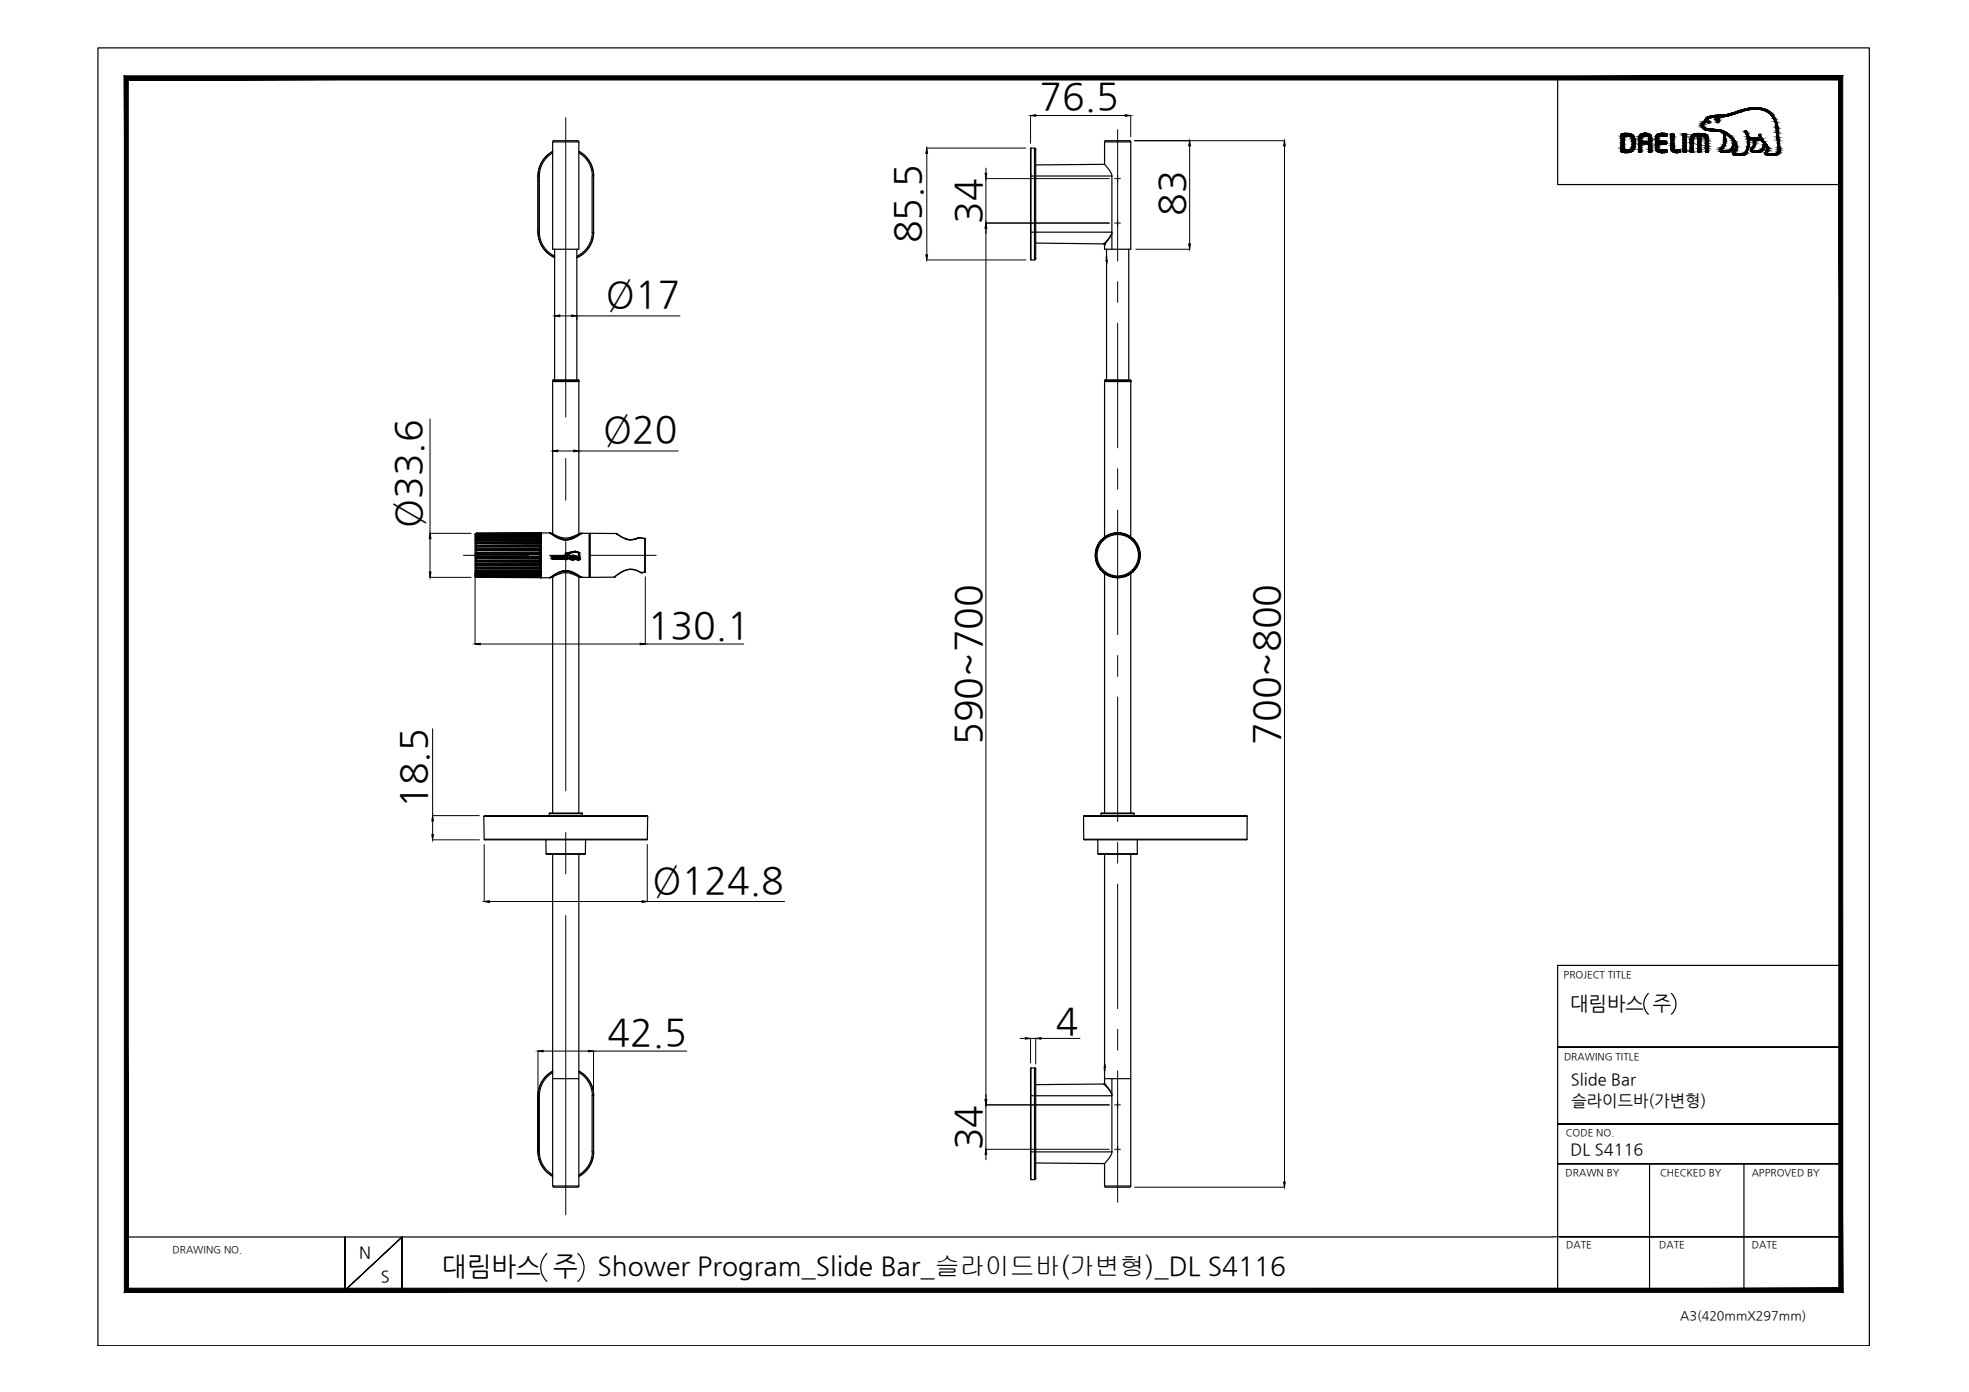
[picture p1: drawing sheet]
<svg xmlns="http://www.w3.org/2000/svg" width="420mm" height="297mm" viewBox="0 0 420 297" stroke-linecap="round" stroke-linejoin="round" font-family="sans-serif">
<defs><g id="words">
<g font-size="8">
<text x="221.8" y="23.3">76.5</text>
<text x="209.4" y="47.8" transform="rotate(-90 209.4 47.8)">34</text>
<text x="252.8" y="46" transform="rotate(-90 252.8 46)">83</text>
<text x="196.5" y="52" transform="rotate(-90 196.5 52)">85.5</text>
<text x="129.3" y="65.5">Ø17</text>
<text x="128.7" y="94.3">Ø20</text>
<text x="89.9" y="112.7" transform="rotate(-90 89.9 112.7)">Ø33.6</text>
<text x="138.2" y="136.1">130.1</text>
<text x="209.4" y="159" transform="rotate(-90 209.4 159)">590~700</text>
<text x="273" y="158.9" transform="rotate(-90 273 158.9)">700~800</text>
<text x="91" y="172.4" transform="rotate(-90 91 172.4)">18.5</text>
<text x="139.3" y="190.5">Ø124.8</text>
<text x="225.3" y="220.7">4</text>
<text x="129.7" y="223">42.5</text>
<text x="209.4" y="245.5" transform="rotate(-90 209.4 245.5)">34</text>
</g>
<g font-size="5.6">
<text x="94.3" y="272.2">대림바스 주</text>
<text x="127.5" y="272.2">Shower Program_Slide Bar_슬라이드바(가변형)_DL S4116</text>
</g>
<text font-size="4.2" x="335.1" y="215.4">대림바스 주</text>
<g font-size="3.5">
<text x="335.2" y="231.5">Slide Bar</text>
<text x="335.4" y="235.9">슬라이드바(가변형)</text>
<text x="335.1" y="246.4">DL S4116</text>
<text x="76.6" y="268.5">N</text>
<text x="81.3" y="273.6">S</text>
</g>
<text font-size="2.7" x="358.5" y="281.6">A3(420mmX297mm)</text>
<g font-size="2.1">
<text x="333.7" y="208.6">PROJECT TITLE</text>
<text x="333.7" y="226.2">DRAWING TITLE</text>
<text x="334.1" y="242.4">CODE NO.</text>
<text x="334.1" y="251">DRAWN BY</text>
<text x="354.2" y="251">CHECKED BY</text>
<text x="373.8" y="251">APPROVED BY</text>
<text x="36.8" y="267.4">DRAWING NO.</text>
<text x="334.2" y="266.4">DATE</text>
<text x="354.1" y="266.4">DATE</text>
<text x="373.8" y="266.4">DATE</text>
</g>
</g></defs>
<!-- layer: 0 -->
<path d="M27.4 274.9l-.9 .9 365.9-.9zM26.5 275.8l365.9-.9 .8 .9zM392.4 17.1v257.8l.8 .9zM393.2 16.2v259.6l-.8-258.7zM27.4 17.1h365l.8-.9zM26.5 16.2h366.7l-365.8 .9zM26.5 16.2l.9 258.7v-257.8zM26.5 16.2l.9 258.7-.9 .9z" fill="#000" stroke="#000" stroke-width=".21"/>
<g fill="none" stroke="#000" stroke-width=".25">
<path d="M20.9 10.2h378v277h-378zM332.4 16.6v22.8h60.4M114.8 37.6v11.9h.3v-11.9M114.8 37.6h.3M117.9 30.3h5.6v22.9h-5.6zM117.9 32.6a5.7 5.7 0 0 0-2.8 4.9M117.9 32.3a5.9 5.9 0 0 0-3.1 5.2M118 32.3a5.9 5.9 0 0 0-3.2 5.2M118.2 30h5M118.2 30l-.2 .3M123.2 30l.3 .3M123.5 32.3a5.9 5.9 0 0 1 3.1 5.2"/>
<path d="M123.5 32.3a5.9 5.9 0 0 1 3.2 5.2M123.5 32.6a5.7 5.7 0 0 1 2.9 4.9M126.4 37.6h.2v11.9h-.2zM219.9 31.7v23.7M219.9 37.6h17.4M220 31.6h.8v23.9h-.8zM220 31.6l-.1 .1M220.8 31.6l.3 .3M221 31.9v23.3M235.7 35.1a4.1 4.1 0 0 1 1.6 2.5M235.7 35.1v-4.8h5.6v22.9h-5.6v-1M235.7 35.1l-14.7 .1"/>
<path d="M236 30h5M236 30l-.3 .3M237.3 37.6v15.6M241 30l.3 .3M368.6 32.5h.1M114.8 49.5a5.9 5.9 0 0 0 3.6 5.5 6.1 6.1 0 0 1-3.6-5.5M115.1 49.5a5.7 5.7 0 0 0 3.3 5.1M118.3 53.2v27.9M123.1 53.2v27.9M126.4 49.5a5.7 5.7 0 0 1-3.3 5.1M126.6 49.5a6 6 0 0 1-3.5 5.5 5.9 5.9 0 0 0 3.6-5.5M219.9 49.5h17.3a3.9 3.9 0 0 1-1.6 2.5"/>
<path d="M219.9 55.4h.1M221 51.9l14.6 .1M221.1 55.2l-.3 .2M235.6 52h.1M235.6 52l.1 .2M235.6 52l.1 .1M235.7 52.1h.1M235.7 52.2h.1M236.1 55.7h.1M236.1 54.9v.8M236.1 55.7l.1 .3M236.1 54.8h.1"/>
<path d="M236.1 56.3h.1M236.1 54.9v1.3M236.1 53.2v2.5M236.1 56.3v24.8M236.1 55.7l.1 .2M236.1 54.8v.1M236.1 54.8l.1 .1M236.2 56.2l-.1 .1M237.2 49.5l.1 .3a5.9 5.9 0 0 1-1.6 2.4M240.9 53.2v27.9M117.9 81.3v-.1h5.6v.1M118 81.3h.1"/>
<path d="M118 81.1h5.5M118 81.1h.1M123.5 81.3h.1M123.5 81.3l-5.6 .1M235.7 81.3h.1M235.7 81.4h.1M235.7 81.2h5.6v.1l-5.6 .1zM235.7 81.4v33.3M235.7 81.4h5.6v33.3M241.2 81.1h-5.5M241.2 81.1h.1M241.2 81.3h.1"/>
<path d="M241.2 81.4h.1M117.5 113.8h.1M117.5 113.8a4.6 4.6 0 0 0 6.4 0M117.5 113.8h.3M117.8 113.8h.1M117.8 113.8a4.7 4.7 0 0 0 5.8 0h.3M117.9 113.9v-32.5h5.6v32.5M119.8 115.1l.9 .1M120.7 115.1v.1M122.5 114.7l-.8 .4-1 .1M123.9 113.8h.1M124 113.8h.1"/>
<path d="M117.5 123.2h.1M117.5 123.2a4.6 4.6 0 0 1 6.4 0M117.5 123.2h.3M117.8 123.2h.1M117.8 123.2a4.7 4.7 0 0 1 5.8 0h.3M117.9 123.1v50.4M119.8 121.9l.5-.1a3.9 3.9 0 0 1 2.2 .5M120.7 121.8v.1M123.5 123.1v50.4M124 123.2h-.1M235.7 122.4v51.1M241.3 122.4v51.1"/>
<path d="M103.2 174.2h35l-.1 4.9h-34.8zM103.3 179.1l.2 .1M103.4 174h34.7l.1 .2M103.4 174l-.1 .2M116.5 179.2v3M117.2 174v-.4h7v.4M117.3 173.5h6.8M117.4 173.5l-.2 .1M124.1 173.5l.2 .1M125 179.2l-.1 3M138.2 179.1l-.2 .1h-34.6M231.3 179.1l.1 .1"/>
<path d="M231.3 179.1h34.8M231.3 179.1l-.1-4.9h34.9v4.9M231.3 174h34.7M231.4 174l-.2 .2M234.3 179.2v3h8.4v-3M234.9 174v-.4h7.1v.4M235.1 173.5h6.7M235.1 173.5l-.1 .1M241.9 173.5l.1 .1M266 174l.2 .2M266.1 179.1l-.2 .1h-34.5M116.5 182.2h8.4"/>
<path d="M116.5 182.2l.2 .1h8.1M117.9 182.3v70.8M123.5 182.3v70.8M125 182.2l-.2 .1M234.3 182.2l.1 .1M235.7 182.3v44.8M241.3 182.3v70.8M242.7 182.2l-.1 .1h-8.2M351.7 212a3 3 0 0 0 0 4.4M356.6 212a3 3 0 0 1 0 4.4M392.8 206h-60.4v69.7M114.8 233.8v12v-12"/>
<path d="M114.8 233.8h.3M115.1 233.8v12h-.3M117.9 230.2h5.6M117.9 228.9a5.7 5.7 0 0 0-2.8 4.9M117.9 228.6a5.9 5.9 0 0 0-3.1 5.2M118 228.6a5.9 5.9 0 0 0-3.2 5.2M123.5 228.6a5.9 5.9 0 0 1 3.1 5.2M123.5 228.6a5.9 5.9 0 0 1 3.2 5.2M123.5 228.9a5.7 5.7 0 0 1 2.9 4.9M126.6 233.8v12v-12M126.6 233.8h-.2v12h.2M219.9 228v23.6"/>
<path d="M220 227.9h.8v23.8h-.8zM220 227.9l-.1 .1M220.8 227.9l.3 .2M221 228.1v23.3M235.6 231.3h.1M235.6 231.3a4.1 4.1 0 0 1 1.6 2.5h-17.3M235.7 227.7h.1M235.7 227.7v.7M235.7 227.1v.6M235.7 231.2l-.1 .1-14.6 .2M235.7 227.1h.1M235.7 228.5h.1"/>
<path d="M235.7 228.4h.1M235.7 231.2a6.2 6.2 0 0 1 1.6 2.4M235.7 230.2h5.6M235.7 228.5v2.7M235.7 227.6v.1M235.7 228.4v.1M235.7 227.1l.1 .1M235.8 227.6l-.1 .8M235.8 227.8l-.1 .6M235.8 227.4v.4M237.3 233.5l-.1 .3M237.3 230.2v15.6"/>
<path d="M332.4 223.4h60.4h-60.4M332.4 239.9h60.4h-60.4M114.8 245.8a5.9 5.9 0 0 0 3.1 5.2M114.8 245.8a5.9 5.9 0 0 0 3.2 5.2M115.1 245.8a5.7 5.7 0 0 0 2.8 4.9M117.9 253.1h5.6M118 253.1l.2 .2M123.5 253.1l-.3 .2h-5M126.4 245.8a5.7 5.7 0 0 1-2.9 4.9M126.6 245.8a5.9 5.9 0 0 1-3.1 5.2M126.7 245.8a5.9 5.9 0 0 1-3.2 5.2M219.9 245.8h17.4"/>
<path d="M219.9 251.6l.1 .1M221 248.2l14.7 .1M221.1 251.4l-.3 .3M235.7 253.1l.3 .2h5M235.7 253.1h5.6M235.7 248.3v4.8M237.3 245.8a4.1 4.1 0 0 1-1.6 2.5M241.3 253.1l-.3 .2M332.4 248.3h60.4h-60.4M352 248.3v27M372.1 248.3v27M27 264h304.4"/>
<path d="M73.6 264v11.4l12.2-11.4-12.2 11.4zM85.8 275.4v-11.4v11.4M116.7 267.5a4 4 0 0 0 0 5.9M123.3 267.5a4 4 0 0 1 0 5.9M331.4 263.9h61.4h-59.9M341 275.3h51.8"/>
</g>
<!-- layer: 1 -->
<g fill="none" stroke="#000" stroke-width=".25">
<path d="M101.4 114.1v8.8M101.4 114h.1M101.5 113.9l-.1 .1M101.5 113.9h.1M101.5 114.1h.1M101.5 117.2v.3M101.5 116.4v.3M101.5 115.7v.3M101.5 115.1v.3M101.5 114.6v.2M101.5 114v.1M101.5 119.5v.4"/>
<path d="M101.5 118.7v.4M101.5 117.9l-.1 .3 .3 .1M101.5 114.2l.1 .1M101.5 117.9l.1 .1M101.5 114.4h.1M101.5 114.4h.2M101.6 114h-.1M101.6 113.9h-.1M101.6 118l-.1 .3M101.6 115.3h13.7M101.6 114.3h13.7M101.6 118h13.7"/>
<path d="M101.6 114.3l-.1 .1M101.6 113.8l-.2 .2M101.6 113.8h.1M101.7 113.8h-.1M101.7 113.8l-.2 .1M101.7 114l-.2 .1M101.7 113.8h.1M101.7 113.8h13.6h-13.6M101.7 114h13.6l-13.8 .1M101.7 114.8h13.6M101.7 114.4h.1M101.7 114.8h.1"/>
<path d="M101.7 117.1l-.3 .1v.2l.3 .1M101.7 116.3l-.3 .3 .3 .1M101.7 115.6l-.3 .4h13.9M101.7 114.6l-.3 .2h.3M101.7 119.5l-.3 .1v.2l.3 .1M101.7 118.7l-.3 .1v.2l.3 .1M101.7 116.3l-.1 .2h13.7M101.7 115.6l-.1 .2h13.7M101.7 117.4h13.6M101.7 118.7h13.6v.1M101.7 114.6l13.6 .1M101.7 116.7h13.6"/>
<path d="M101.7 115.1l13.6 .1M101.7 113.8v.4M101.7 114.4v.2M101.7 114.8v.3M101.7 115.3v.3M101.7 115.9v.4M101.7 116.7v.4M101.7 117.5v.4M101.7 118.3v.4M101.7 119.1v.4M101.7 119.9v.4M101.7 118.3h13.6"/>
<path d="M101.7 118.2l13.6 .1M101.7 119.1l13.6 .1M101.7 119.1h13.6M101.7 119.9l13.6 .1M101.7 114h13.5M101.7 117.5h13.6M101.7 117.9h-.2M101.7 114.2l-.1 .1M101.7 119.5v.1M101.7 118.7v.1M101.7 117v.1M101.7 116.6v.1"/>
<path d="M101.7 117.4v.1M101.7 118.2v.1M101.7 119v.1M101.7 113.8l-.1 .1M101.7 113.8l-.3 .3M101.7 117.9v.1M115.3 113.8h.1M115.3 114.7h.1M115.3 113.8v8.5M115.3 115.3v.4M115.3 114.8v.3M115.3 114.3v.3"/>
<path d="M115.3 114v.2M115.3 115.3h.1M115.3 114v.1M115.3 114.3v.1zM115.3 118.7h.1M115.3 119.5h.1M115.3 118.8h.1M115.3 118.2h.1M115.3 119.6h.1M115.3 119h.1M115.3 119.8h.1M115.3 118.3h.1"/>
<path d="M115.3 119.1h.1M115.3 119.9h.1M115.3 120h.1M115.3 119.2h.1M115.3 117.8h.1M115.3 117.1h.1M115.3 116.3h.1M115.3 115.6h.1M115.3 115h.1M115.3 114.5h.1M115.3 114.1h.1M115.3 113.9h.1"/>
<path d="M115.3 114.6h.1M115.3 114.2h.1M115.3 115.1h.1M115.3 115.7h.1M115.3 113.8h-13.6h13.6M115.3 114h.1M115.3 117.9h.1M115.3 114.3h.1M115.3 115.9h.1M115.3 116.6h.1M115.3 117.4h.1M115.3 115.2h.1"/>
<path d="M115.3 115.8h.1M115.3 116.5h.1M115.3 117.2h.1M115.3 116h.1M115.3 118h.1M115.3 116.7h.1M115.3 114.8h.1M115.3 117.5h.1M115.3 119.9h-13.6M115.3 114.5v.1M115.3 114.7v.1M115.3 115.3v.1"/>
<path d="M115.3 115.9v.1M115.3 119.9v.1M115.3 119.1v.1M115.3 117.8v.1M115.3 117.4v.1M115.3 115h-13.6l-.3 .2 .1 .2 13.8-.1M115.3 114.1l-13.6 .1-.3 .2h.3M115.3 113.8l-13.6 .1-.3 .2h.1M115.3 113.8v.1M115.3 113.9v.1M115.3 118h-13.7M115.3 114.3l-13.6 .1"/>
<path d="M115.3 115.9h-13.7M115.3 116.6h-13.7M115.3 113.8v.2M115.3 114.1v.2M115.3 114.5v.3M115.3 115v.3M115.3 115.7v2.1M115.3 117.9v1.2M115.3 119.2v.7M115.3 120v3.2M115.3 118.8h-13.7h13.7M115.3 118.2h-13.6"/>
<path d="M115.3 119.6h-13.7h13.7M115.3 119l-13.6 .1M115.3 119.8h-13.7M115.3 114.6h-13.6M115.3 114.5l-13.6 .1M115.3 114.1l-13.6 .1M115.3 115.1h-13.6M115.3 113.9l-13.6 .1M115.3 115.7h-13.6M115.3 115.6h-13.6M115.3 113.8h-13.7M115.3 116.3h-13.6"/>
<path d="M115.3 116.3l-13.6 .1M115.3 117l-13.6 .1M115.3 117.2h-13.7h13.7M115.3 117.8l-13.6 .1M115.3 117.4h-13.6M115.3 114.1v.1M115.3 116.6v.1M115.3 116.7v.1M115.3 118.2v.1M115.3 119v.1M115.3 115.4h.1M115.3 116.8h.1"/>
<path d="M115.3 119.5h-13.6M115.3 119.5v.1M233.8 118.7h.1M233.8 118.8h.1M233.8 118.3h.1M233.8 118.3v.4M233.8 118.2v.1M233.8 118.2h.1M233.8 117.8v.2M233.8 118h.1M233.8 117.8l.1 .1M233.8 118.7v.1"/>
<path d="M233.8 117.9h.1M233.8 119.1l.1 .4M233.8 119.1h.1M233.8 118.8l.1 .2M233.8 118.7l.2 .2-.1 .2M233.8 117.5h.1M233.8 119.5h.1M233.8 119.5l.2 .1v-.1M233.9 117.5l-.1 .3M233.9 118l-.1 .2M233.9 117.4h-.1M233.9 119.5v.1"/>
<path d="M233.9 117.4h.1M233.9 119.1v.4M233.9 117.9l.1 .2-.2 .2M233.9 119l-.1 .1M233.9 119.1h-.1M233.9 119.5h.1M233.9 119.6h.1M233.9 117.9v.1M233.9 119v.1M233.9 117.5v.4M234 119.6v.2M234 119.5v.4"/>
<path d="M234 119.6h.1M234 117.4h-.1M234 119.9v-.1v.2M234 117v.2M234 117.4v.1M234 117v.1M234 119.9h.1M234 117.1h.1M234 120l.1 .3M234 117.2h.1M234 117.2l-.1 .3M234 119.8h.1"/>
<path d="M234 119.8v.1M234 119.9v.1M234 117.1v.1M234 117.2v.2M234 117.2v.3M234.1 119.9l.1 .4M234.1 116.7h.1M234.1 116.7l-.1 .3M234.1 116.6v.1M234.1 116.6h.1M234.2 116.7l-.1 .4M234.2 116.6h.1"/>
<path d="M234.2 116.6h-.1M234.2 116.6v.1M234.2 116.6l-.1 .1M234.3 116.6h-.1M234.3 116.3v.2M234.3 116.4l-.1 .2M234.3 116.5h.1M234.3 116.3v.1M234.3 116.5v.1M234.3 116.3h.1M234.3 116.4l.1 .2-.2 .1M234.3 116.4v.1"/>
<path d="M234.5 115.9h.1M234.6 116l-.2 .3M234.6 116h-.1l-.2 .2M234.6 115.9h-.1M234.6 115.9h.1M234.6 115.9l-.1 .1M234.6 115.9v.1M234.7 115.7l-.1 .2M234.7 115.8l-.1 .1M234.7 115.6v.2M234.7 115.6h.1M234.8 115.7l-.2 .3"/>
<path d="M234.8 115.6l-.1 .2M234.8 115.6v.1M234.8 115.7l-.1 .1M234.9 115.3h.1M235 115.3h.1M235 115.3l.1 .1M235 115.3l-.2 .3M235.1 115.2l-.1 .1M235.1 115.3l-.3 .3M235.1 115.3h-.1M235.1 115.3v.1M235.2 115.2h.1"/>
<path d="M235.3 115.2l-.2 .1M235.3 115.1l-.1 .1M235.3 115h.1M235.3 115l-.1 .2M235.3 115.1l-.2 .3M235.3 115v.1M235.3 115.1v.1M235.6 114.8h.1M235.6 114.7h.1M235.7 114.8l-.3 .2M235.7 114.7h-.1M235.7 114.8l-.1-.1-.3 .3"/>
<path d="M235.7 114.7v.1M235.7 114.8h.1M235.9 114.6l-.1 .1M235.9 114.7l-.2 .1M235.9 114.6v.1M235.9 114.5h.1M236 114.5h.1M236 114.6l-.3 .2M236 114.5v.1M236 114.6l-.1 .1M236 114.6h-.1M236 114.5h-.1"/>
<path d="M236.3 114.3l-.3 .1M236.3 114.4h.1M236.3 114.3h.1M236.4 114.4l-.4 .1M236.4 114.3v.1M236.4 114.3l-.1 .1M236.4 114.4h.1M236.6 114.3h.1M236.6 114.3l-.2 .1M236.6 114.2l-.1 .1M236.6 114.1v.2M236.6 114.1v.1"/>
<path d="M236.7 114.1h.1M236.7 114.2l-.3 .2M236.7 114.2l-.1 .1M236.7 114.1v.1M237 114l-.3 .1M237.1 114.1h.1M237.1 114v.1M237.1 114h.1M237.1 114l-.4 .2M237.2 114v.1M237.3 114l-.1 .1M237.3 114h.1"/>
<path d="M237.4 114h-.2M237.4 114l-.1 .1h-.2M237.5 113.9h-.1M237.5 113.8l-.2 .2M237.5 113.9h.1M237.9 113.8h-.4M237.9 113.8v.1M237.9 113.8h.1M237.9 113.9l.2 .1 .1-.1M237.9 113.8l.1 .1M237.9 113.9h.1M238 113.9h.1"/>
<path d="M238 113.9h-.5M238 113.9h.2M238.2 113.9h.1M238.2 113.8v.1M238.3 113.7v.1M238.3 113.8l-.3 .1M238.3 113.8l-.1 .1M238.3 113.8h.1M238.3 113.7h.1M238.3 113.8h.4M238.3 113.7h.4M238.7 113.8h.1"/>
<path d="M238.7 113.8l.1 .1M238.7 113.8v.1M238.7 113.9l.2 .1 .1-.1M238.7 113.9h.1M238.7 113.7h.1M238.8 113.9h.2M238.8 113.8v.1M239 113.9h.1M239.1 113.8l-.1 .1M239.1 113.8h.1M239.1 113.8l.4 .1M239.2 113.8l.3 .1"/>
<path d="M239.5 113.9l.1 .1M239.5 113.9v.1M239.5 114l.1 .1h.2M239.5 113.9h.1M239.5 114h.1M239.6 113.9v.1M239.6 114l.2 .1M239.6 114h.1M239.6 114h.2M239.8 114v.1M239.9 114h.1M239.9 114l.5 .3"/>
<path d="M239.9 114l-.1 .1M240 114l.3 .1M240.3 114.1h.1M240.3 114.2l.3 .2M240.3 114.1v.1M240.3 114.2l.1 .1M240.4 114.3h.1M240.4 114.3l.1 .1M240.4 114.2l.1 .1M240.5 114.3l.1 .1M240.5 114.3v.1M240.5 114.4h.2"/>
<path d="M240.5 114.4h.1M240.7 114.3h.1M240.7 114.3h-.1M240.7 114.3l.3 .2M240.7 114.3l-.1 .1M240.7 114.3l.3 .1M241 114.6l.3 .2M241 114.6l.1 .1M241 114.6h.1M241.1 114.5l-.1 .1M241.1 114.7h.1M241.1 114.7l.1 .1"/>
<path d="M241.1 114.6l.1 .1M241.2 114.8h.1M241.2 114.8h.2M241.3 114.8h.1M241.4 114.7h.1M241.4 114.8l.3 .2M241.4 114.7v.1M241.4 114.7l.3 .2M241.6 115.1l.3 .3M241.6 115l.1 .2M241.6 115v.1M241.6 115.1l.1 .1"/>
<path d="M241.7 115.2l.1 .1M241.7 115h.1M241.7 115h-.1M241.7 115.1v.1M241.7 115.1l.1 .1M241.8 115.3h.1M241.8 115.3l.1 .1M241.9 115.3h.1M241.9 115.3l.3 .3M241.9 115.3v.1M241.9 115.2l.1 .1M242 115.3h.1"/>
<path d="M242.1 115.3l.2 .3M242.2 115.7v.2l.3 .1 .2 .3M242.2 115.6v.2M242.2 115.7v.1M242.2 115.8l.1 .1M242.2 115.6h.1M242.2 115.6v.1M242.3 115.6h.1M242.3 115.7h-.1M242.3 115.7l-.1 .1M242.3 115.7l.1 .2M242.3 115.9h.1"/>
<path d="M242.5 115.9h.1M242.6 116l.1 .2M242.6 116.5v.1l.2 .1M242.6 116.3l.1 .2M242.6 116.3v.1M242.6 116.5l.1 .1M242.6 116.5h.1M242.6 116.3v.2M242.7 116.3l-.1 .1M242.7 116.5l.1 .1M242.7 116.3h.1M242.7 116.6h.1"/>
<path d="M242.7 116.6l.1 .1M242.8 116.6l.2 .5M242.8 116.6h.1M242.8 116.6l.1 .1M242.9 116.7h-.1M242.9 119.9h.1M242.9 117.2l.1 .3M242.9 117.2h.1M242.9 116.7l.1 .3M242.9 117.2l.1 .2M242.9 119.8h.1M242.9 117.1v.1"/>
<path d="M242.9 119.8l.1 .1M243 119.9l-.2 .4M243 117.5v-.1l.1 .5M243 119.5l-.1 .4M243 117.5h.1M243 117v.1M243 119.5v.1h.1M243 117l-.1 .1M243 119.5h.1M243 117.2v.2M243 119.9h.1M243 117.1h.1"/>
<path d="M243 119.6l-.1 .2M243 119.6v.2M243 120l-.1 .3M243.1 118v.2M243.1 117.9l-.1 .2 .1 .2M243.1 119v.1M243.1 119.1h.1M243.1 117.9v.1M243.1 119.5l-.1 .1M243.1 117.4h.1M243.1 118.8v.2M243.1 118.8h.1"/>
<path d="M243.1 118.2h.1M243.1 118.7l-.1 .2 .1 .2M243.1 118.3h.1M243.1 118h.1M243.1 118.7v.1h.1M243.1 117.9h.1M243.1 119.5h.1M243.1 118.7h.1M243.1 119h.1M243.1 118.2l.1 .1M243.1 118.2v.1M243.1 117.4l.1 .4"/>
<path d="M243.1 119.5v.1M243.1 118.7v.1M243.1 119.1v.4M243.2 119v.1M243.2 117.9h.1M243.2 118.3v.4M243.2 118.3l-.1-.1v.1M243.2 117.8l-.1 .1M243.2 118.8h-.1M243.2 117.8v.1M243.2 118.2h.1M243.2 118.7h.1"/>
<path d="M243.2 118.2v.1M243.2 119.1l-.1 .4M243.2 118.7h-.1M243.3 118.3v.4M101.4 123h.1M101.4 123l.1 .1M101.4 122.9l.3 .3M101.4 123.1h.1M101.5 123.1h.1M101.5 123h.1M101.5 123.1l.2 .1M101.5 123h.2"/>
<path d="M101.5 122.6l.1 .1M101.5 122.2l.1 .2M101.5 121.6v.3M101.5 121v.3M101.5 120.3v.3M101.5 122.6l.2 .2M101.5 122.6l.2 .1M101.5 123.1l.1 .1M101.5 122.9h.1M101.5 122.7h.1M101.5 122.7h.2M101.5 123l-.1-.1 .3 .2 13.6 .1"/>
<path d="M101.5 122.6h.1M101.6 123.1h.1M101.6 122.9l.1 .1M101.6 122.4h13.7M101.6 122.7l13.7 .1M101.6 123h13.6M101.6 123h-.1M101.6 122.7l-.1 .1M101.6 122.4h-.1M101.6 123h.1M101.6 122.7l.1 .1M101.6 122.4h.1"/>
<path d="M101.6 123.2h.1M101.7 122.2l13.6 .1M101.7 123.2h.1M101.7 123h13.6h-13.6M101.7 123.2h13.6h-13.6M101.7 123h.1M101.7 122.7h.1M101.7 122.2l-.3 .1 .3 .2h13.6M101.7 121.7h-.3l.3 .3h13.6M101.7 121h-.3l.3 .4h13.6M101.7 120.3l-.3 .1 .3 .3h13.6M101.7 122.2h.1"/>
<path d="M101.7 121.7l13.6 .1M101.7 121l-.1 .1h13.7M101.7 122.2h13.6M101.7 121.7h13.6M101.7 120.3h13.6M101.7 121.1h13.6M101.7 121h13.6M101.7 120.6v.4M101.7 121.3v.4M101.7 121.9v.3M101.7 122.4v.3M101.7 122.8v.4"/>
<path d="M101.7 122.7h13.6M101.7 120.6l13.6 .1M101.7 123.2h13.6M101.7 121.3h13.6M101.7 123l13.6 .1M101.7 121.9l13.6 .1M101.7 122.8l13.6 .1M101.7 122.4h13.6M101.7 120.3h.1M115.3 123.2h.1M115.3 122.3h.1M115.3 121.7h.1"/>
<path d="M115.3 122.3v.2M115.3 122.7v.4M115.3 123.1h.1M115.3 120.3h.1M115.3 121h.1M115.3 122.2h.1M115.3 122.7h.1M115.3 123h.1M115.3 120.5h.1M115.3 121.3h.1M115.3 121.8h.1M115.3 122.4h.1"/>
<path d="M115.3 120.4h.1M115.3 121.1h.1M115.3 120.7h.1M115.3 122.8h.1M115.3 121.9h.1M115.3 122.9h.1M115.3 122.5h.1M115.3 122h.1M115.3 121.4h.1M115.3 122.4v.1M115.3 122.8v.1M115.3 120.5l-13.6 .1"/>
<path d="M115.3 120.4h-13.7h13.7M115.3 120.5v.1M115.3 121.3v.1M115.3 121v.1M115.3 122.6v.1M115.3 120.2h.1M115.3 121.6v.1M115.3 121.6h.1M115.3 121.8l-13.6 .1M115.3 121.3h-13.6M115.3 122.3v.1M115.3 123v.1"/>
<path d="M115.3 122.2v.1M115.3 120.2v.1M115.3 120.3v.1M115.4 123.2h-.1M115.4 122.2h.1M115.4 123.2h.1M234.1 120.4h.1M234.1 120.3h.1M234.1 120.3l.2 .1M234.2 120.3l.2 .1-.1 .2M234.2 120.4h.1M234.2 120.3l-.1 .1"/>
<path d="M234.2 120.3h-.1M234.2 120.4l.1 .1M234.3 120.4v.1M234.3 120.7h.1M234.3 120.5h.1M234.3 120.5v.2M234.3 120.6v.1M234.3 120.5v.1M234.3 120.7l.2 .3M234.4 120.7l.2 .3M234.5 121v.1M234.5 121h.1"/>
<path d="M234.5 121.1h.1M234.5 121l.1 .1M234.6 121l.2 .3M234.6 121v.1M234.6 121.1l.1 .1M234.7 121.3l.1 .1M234.7 121.3h.1M234.7 121.4h.1M234.8 121.4l.2 .3M234.8 121.3v.1M234.8 121.3l.3 .3M235 121.7h.1"/>
<path d="M235.1 121.6l.2 .3M235.1 121.6l-.1 .1M235.1 121.6v.1M235.1 121.7l.2 .1M235.2 121.7l.1 .1M235.2 121.8l.1 .2M235.2 121.8h.1M235.3 121.8v.2M235.3 121.9v.1M235.3 122h.1M235.3 121.8v.1M235.3 122l.3 .2"/>
<path d="M235.4 121.9l.3 .3M235.6 122.2h.1M235.6 122.2v.1M235.6 122.3h.1M235.7 122.2l.3 .2M235.7 122.2h-.1M235.7 122.2h.1M235.7 122.2v.1M235.7 122.2l.2 .2M235.8 122.2l.1 .1M235.9 122.4l.1 .1M235.9 122.4h.1"/>
<path d="M235.9 122.4v.1M235.9 122.5h.1M236 122.5h.1M236 122.4v.1M236 122.5l.3 .2M236 122.4l.3 .2M236.3 122.7h-.1M236.3 122.7h.1M236.4 122.6l.3 .2M236.4 122.7h-.1M236.4 122.6l-.1 .1M236.4 122.6v.1"/>
<path d="M236.4 122.7h.2M236.4 122.7h-.2M236.5 122.7h.1M236.6 122.7l.1 .1M236.6 122.7v.2M236.7 122.9h.1M236.7 122.8l-.1 .1M236.7 122.8v.1M236.7 122.9l.3 .1M236.7 122.8l.4 .1M237.1 123h.1M237.1 123l.2-.1 .1 .1"/>
<path d="M237.1 123h-.1M237.2 123h-.1M237.2 123h.2M237.3 123l.2 .1M237.3 123h.1M237.4 123l.1 .1M237.4 123.1h.1M237.5 123.1l.4 .1M237.5 123.1v.1M237.5 123.1h.4M237.9 123.2h-.1M237.9 123.1l.2-.1 .1 .1"/>
<path d="M237.9 123.1v.1M237.9 123.1h.1M237.9 123.2h.1M238 123.1h.2M238 123.1l-.1 .1M238.2 123.1l.1 .1M238.2 123.1v.1M238.2 123.1h.1M238.3 123.2h.1M238.3 123.2h.4M238.7 123.2h.1M238.7 123.1l.2-.1 .1 .1"/>
<path d="M238.7 123.1v.1M238.7 123.1h.1M238.8 123.1h.2M238.8 123.1l-.1 .1M239 123.1l.1 .1M239 123.1h.1M239 123.1h-.2M239.1 123.2h.1M239.5 123.1h.1M239.5 123.1l-.3 .1M239.5 123.1h-.4M239.6 123v.1"/>
<path d="M239.6 123l-.1 .1M239.6 123.1h-.1M239.6 123h.1M239.6 123h-.1M239.8 123h-.2M239.8 123h.1M239.8 123l-.2-.1-.1 .1M239.9 123h.1M240.3 122.9h.1M240.3 122.8v.1M240.3 122.8l-.4 .1M240.3 122.9l-.3 .1"/>
<path d="M240.4 122.7l-.1 .2M240.4 122.7l-.1 .1M240.5 122.7h-.1M240.5 122.7h.1M240.5 122.7h.2M240.6 122.6l-.3 .2M240.6 122.6l.1 .1M240.6 122.6l-.1 .1M240.6 122.7h.1M240.7 122.7h.1M241 122.4v.1l-.3 .2M241 122.4l-.3 .2"/>
<path d="M241 122.4h.1M241 122.4v.1M241.1 122.4l-.1 .1M241.1 122.4h.1M241.1 122.4h-.1M241.2 122.2l-.1 .2M241.2 122.2l.2 .1M241.2 122.2l.1 .1M241.3 122.2l-.3 .2M241.3 122.2h.1M241.3 122.2h-.1M241.3 122.3h-.2"/>
<path d="M241.4 122.3h.1M241.6 121.9v.1M241.6 122h.1M241.7 121.9l-.3 .3M241.7 122h.1M241.7 121.9v.1M241.7 121.8h.1M241.7 121.8l-.1 .1M241.7 121.9l-.1 .1M241.7 121.8v.1M241.7 122l-.3 .2M241.7 121.8v.2"/>
<path d="M241.8 121.7l-.1 .1M241.8 121.7h.1M241.9 121.6l-.3 .3M241.9 121.6v.1M241.9 121.6l-.1 .1M241.9 121.7h.1M242 121.7h-.1M242 121.7h.1M242.2 121.3v.1M242.2 121.3h.1M242.2 121.3l-.2 .3M242.3 121.4h-.1"/>
<path d="M242.3 121.3v.1M242.3 121.3h.1M242.3 121.4l-.2 .3M242.3 121.1l-.1 .2M242.3 121.1h.1M242.4 121.1l-.1 .1M242.4 121l-.2 .1v.2M242.4 121h.1M242.4 121l-.1 .1M242.5 121.1h.1M242.5 121v.1M242.6 120.6v.1"/>
<path d="M242.6 120.5h.1M242.6 120.6l-.1 .4M242.6 120.5v.2M242.6 120.5v.1M242.7 120.5l-.1 .2M242.7 120.4l-.1 .1M242.7 120.7l-.1 .3M242.7 120.6v.1M242.7 120.7h.1M242.7 120.4h.1M242.7 120.4v.1M242.8 120.3h.1"/>
<path d="M242.8 120.3l-.2 .1v.2M242.8 120.4h.1M242.8 120.4h-.1M242.9 120.3h-.1M242.9 120.3h.1"/>
<circle cx="238.5" cy="118.5" r="4.4"/>
</g>
<!-- layer: 10 -->
<g fill="none" stroke="#000" stroke-width=".25">
<path d="M115.3 113.8v9.4M115.4 113.7v9.6h1.9M115.4 113.7h1.9M115.5 113.7l-.1 .1M117.3 113.7h.1M117.3 113.7l.1 .1M117.4 113.8h.1a5.9 5.9 0 0 0 3.2 1.4M117.4 113.8h.1M117.4 113.8h.1a6.2 6.2 0 0 0 3.2 1.4M120.7 115.2h.1M124 113.9h.1M124 113.9l-1.5 .9-1.8 .4"/>
<path d="M124.1 113.8h1.6M124.1 113.8l-.2 .1a5.8 5.8 0 0 1-3.2 1.3M124.1 113.8h.1M124.1 113.8l-.1 .1M125.7 113.8v9.4M125.8 114.2h.1M233.8 118.7v.3M233.8 117.9v.3M233.9 119.6l.1 .2M234 117.1l-.1 .3M234.3 116.4l-.1 .2M234.7 115.7l-.1 .2"/>
<path d="M235.3 115.1l-.2 .2M235.9 114.5l-.2 .2M236.6 114.2l-.2 .1M237.4 113.9l-.2 .1M238.2 113.8h-.2M238.8 113.8h.3M239.6 113.9l.3 .1M240.4 114.2l.2 .1M241.1 114.5l.2 .2M241.7 115l.2 .2M242.3 115.7l.2 .2M242.7 116.4l.1 .2"/>
<path d="M243 117.1l.1 .3M243.1 119.6l-.1 .2M243.2 117.9v.3M243.2 118.7v.3M115.4 123.2h.1M117.3 123.3h.1M117.4 123.2l-.1 .1M117.4 123.2h.1M120.7 121.8a6.4 6.4 0 0 0-3.3 1.4M120.7 121.8a6 6 0 0 1 3.4 1.4M120.7 121.8l1.8 .4 1.5 1M120.7 121.8a6.2 6.2 0 0 0-3.3 1.4"/>
<path d="M120.7 121.8h.1M124 123.1v.1M124 123.2h.1M124.1 123.2h.1M124.1 123.2h1.6M125.8 122.8h.1M234.2 120.4l.1 .2M234.6 121.1l.1 .2M235.1 121.7l.2 .2M235.7 122.3l.2 .1M236.4 122.7l.2 .1M237.2 123l.2 .1"/>
<path d="M238 123.2h.2M239.1 123.2h-.3M239.9 123l-.3 .1M240.6 122.7l-.2 .1M241.3 122.3l-.2 .1M242 121.7l-.2 .2M242.5 121.1l-.2 .2M242.9 120.3l-.2 .3"/>
<circle cx="238.5" cy="118.5" r="4.8"/>
</g>
<!-- layer: 2 -->
<g fill="none" stroke="#000" stroke-width=".25">
<path d="M125.8 113.9v9.2M125.9 113.8v9.4M125.9 113.8h5.6M125.9 113.8v.1M131.5 113.8l.4 .3M131.5 113.8l.1 .1zM131.6 113.9a4 4 0 0 0 4.7 .9M131.6 113.9h.1M131.7 114l1.5 .8M136.2 114.7a3.2 3.2 0 0 1-3 .1 3.2 3.2 0 0 0 3.1-.1M136.3 114.7h.1M136.3 114.8l1.4 .2v7l-.9 .2"/>
<path d="M136.4 114.7l1.2 .2M137.6 114.9h.1M137.6 114.9v7.2M137.6 114.9l.1 .1M125.9 123.1v.1M131 123.2h.1M131 123.2h-5.1M131.1 123.1l-.1 .1M136.8 122.2a4 4 0 0 0-5.2 .6l-.5 .3M136.8 122.1a4 4 0 0 0-5 .5l-.7 .5M136.8 122.2h.1M136.8 122.1v.1"/>
<path d="M137.6 122.1h.1M137.6 122.1l-.8 .1M137.7 122l-.1 .1"/>
</g>
<g fill="none" stroke="#000" stroke-width=".21">
<path d="M197.8 31.6h21.1M197.8 32.7v21.7M210.4 35.9v1.1M219.9 24.7v5.9M221 24.7h19.1M236.7 38.1h-26.3v9.5h26.3M241.3 24.7v4.5M242.1 30h32M253.9 31.1v20.9M274.1 31.1v221.1M197.8 55.5h21.1M210.4 48.7v185.9"/>
<path d="M242.4 53.2h11.5M118.3 67.4v.9M119.5 67.4h2.5M145.1 67.4h-22v.9M91.8 89.4v24.4h8.7M117.9 96.2v.3M119 96.2h3.4M144.7 96.2h-21.2v.3M91.8 114.9v7.2M91.8 123.2h8.7M101.4 122.1v15.3M102.5 137.4h34.1"/>
<path d="M137.7 123.1v14.3h21M92.3 155.5v18.5h10M92.3 179.2h10M92.3 175.2v2.9M103.3 180.2v12.2M104.4 192.4h32.6M138.1 180.2v12.2h29.3M114.8 224.3v14.4M115.9 224.3h9.6M146.5 224.3h-19.9v14.4M217.7 221.6h1.1M219.9 226.8v-5.2h1.1v5.4"/>
<path d="M222.2 221.6h8.2M236.7 235.8h-26.3v9.5h26.3M210.4 246.4v1.1M242.1 253.3h32"/>
</g>
<g fill="#000" stroke="#000" stroke-width=".21">
<path d="M197.8 31.6l.1 1.1h-.3zM210.2 37h.4l-.2 1.1zM219.9 24.7l1.1-.2v.3zM240.1 24.5l1.2 .2-1.2 .1zM253.9 30l.1 1.1h-.4zM274.1 30l.2 1.1h-.4zM197.6 54.4h.3l-.1 1.1zM210.4 47.6l.2 1.1h-.4zM253.6 52h.4l-.1 1.2zM118.3 67.4l1.2-.2v.4zM122 67.2l1.1 .2-1.1 .2zM117.9 96.2l1.1-.2v.4z"/>
<path d="M122.4 96l1.1 .2-1.1 .2zM91.8 113.8l.2 1.1h-.4zM91.6 122.1h.4l-.2 1.1zM101.4 137.4l1.1-.1v.3zM136.6 137.3l1.1 .1-1.1 .2zM92.1 178.1h.4l-.2 1.1zM92.3 174l.2 1.2h-.4zM103.3 192.4l1.1-.2v.4zM137 192.2l1.1 .2-1.1 .2zM114.8 224.3l1.1-.2v.4zM125.5 224.1l1.1 .2-1.1 .2zM210.2 234.6h.4l-.2 1.2z"/>
<path d="M218.8 221.4l1.1 .2-1.1 .2zM221 221.6l1.2-.2v.4zM210.4 245.3l.2 1.1h-.4zM273.9 252.2h.4l-.2 1.1z"/>
</g>
<path d="M120.7 25.1v63.9M120.7 97.8v8.9M120.7 115.6v53.2M120.7 177.6v8.9M120.7 195.3v63.9" fill="none" stroke="#000" stroke-width=".21"/>
<g fill="none" stroke="#000" stroke-width=".21">
<path d="M237.9 38.1h1.2M238.5 27.7v28M237.9 47.6h1.2M238.5 60.1v4.4M238.5 69v26.6M98.9 118.5h13.9M117.2 118.5h4.5M126.1 118.5h13.9M238.5 100v4.4M238.5 108.9v26.5M238.5 139.9v4.4M238.5 148.7v26.6"/>
<path d="M238.5 179.8v4.4M238.5 188.7v26.5M238.5 219.6v4.5M237.9 235.8h1.2M238.5 228.5v28.1M237.9 245.3h1.2"/>
</g>
<!-- layer: _U+B808_U+C774_U+C5B4 1 -->
<g fill="#000" stroke="#000" stroke-width=".21">
<path d="M119.8 119.3h.2zM120.1 119.3h.2zM120.4 119.3h.1zM120.6 118.6h.2zM120.8 118.7h.2zM120.9 118.2l-.1 .1zM121 118.2h.1zM120.9 119.3h.2zM121.1 118.5h.5zM121 118.1l.2-.1zM121.3 118.1h.1zM121.4 118h.5z"/>
<path d="M121.6 118h.3zM121.8 119.3l.1-.1zM122.3 117.7h.2zM122.7 119.3h.3zM122.6 117.7h.3zM122.9 119.3l.1-.1zM123.5 119.4h.1z"/>
<path d="M119.7 118.7h.1zM119.7 118.7h.1z"/>
<path d="M119.7 118.7l.1 .1zM119.7 118.7l.1 .1z"/>
<path d="M119.7 118.8l.1 .1zM119.7 118.8l.1 .1z"/>
<path d="M119.7 118.9h.1zM119.7 118.9h.1z"/>
<path d="M119.7 118.9l.1 .2zM119.7 118.9l.1 .2z"/>
<path d="M119.7 119.1h.1zM119.7 119.1h.1z"/>
<path d="M119.7 119.1h.1zM119.7 119.1h.1z"/>
<path d="M119.7 119.1l.1 .1zM119.7 119.1l.1 .1z"/>
<path d="M119.7 119.2h.1zM119.7 119.2h.1z"/>
<path d="M119.7 119.2h.2zM119.7 119.2h.2z"/>
<path d="M119.8 119.3h.2zM119.8 119.3h.2z"/>
<path d="M119.8 119.3h.2zM119.8 119.3h.2z"/>
<path d="M119.8 119.3h.2zM119.8 119.3h.2z"/>
<path d="M119.8 119.3h.2zM119.8 119.3h.2z"/>
<path d="M119.7 119.2l.3 .1zM119.7 119.2l.3 .1z"/>
<path d="M119.7 119.3h.3zM119.7 119.3h.3z"/>
<path d="M119.7 119.3h.3zM119.7 119.3h.3z"/>
<path d="M120.1 118.7h.2zM120.1 118.7h.2z"/>
<path d="M120.1 118.7l.2 .1zM120.1 118.7l.2 .1z"/>
<path d="M120.1 118.8l.2 .2v-.2zM120.1 118.8l.2 .2h-.2z"/>
<path d="M120.1 119l.2 .2v-.2zM120.1 119l.2 .2h-.2z"/>
<path d="M120.1 119.2l.2 .1zM120.1 119.2l.2 .1z"/>
<path d="M120.1 119.3h.2zM120.1 119.3h.2z"/>
<path d="M120.4 118.8h.1zM120.4 118.8h.1zM120.4 118.8h.1zM120.4 118.8h.1z"/>
<path d="M120.4 118.8h.1zM120.4 118.8h.1zM120.4 118.8h.1zM120.4 118.8h.1z"/>
<path d="M120.4 118.9h.1zM120.4 118.9h.1z"/>
<path d="M120.4 119h.1zM120.4 119h.1z"/>
<path d="M120.4 119.3h.1zM120.4 119.3h.1z"/>
<path d="M120.4 119.3h.1zM120.4 119.3h.1zM120.4 119.3h.1zM120.4 119.3h.1z"/>
<path d="M120.4 119.3h.1zM120.4 119.3h.1z"/>
<path d="M120.4 119.3h.1zM120.4 119.3h.1zM120.4 119.3h.1zM120.4 119.3h.1z"/>
<path d="M120.4 119.3h.1zM120.4 119.3h.1z"/>
<path d="M120.4 119.3h.1zM120.4 119.3h.1zM120.4 119.3h.1zM120.4 119.3h.1z"/>
<path d="M120.4 119.3h.1zM120.4 119.3h.1zM120.4 119.3h.1zM120.4 119.3h.1zM120.4 119.3h.1zM120.4 119.3h.1z"/>
<path d="M120.4 119.3h.1zM120.4 119.3h.1z"/>
<path d="M120.4 119.3h.1zM120.4 119.3h.1z"/>
<path d="M120.4 118.7h.3zM120.4 118.7h.3zM120.4 118.7h.3zM120.4 118.7h.3z"/>
<path d="M120.4 118.7h.2zM120.4 118.7h.2zM120.4 118.7h.2zM120.4 118.7h.2zM120.4 118.7h.2zM120.4 118.7h.3z"/>
<path d="M120.4 118.8h.1zM120.4 118.8h.1z"/>
<path d="M120.4 118.8h.1zM120.4 118.8h.1zM120.4 118.8h.1zM120.4 118.8h.1z"/>
<path d="M120.4 118.8l.1 .1zM120.4 118.8l.1 .1z"/>
<path d="M120.4 118.9h.1zM120.4 118.9h.1z"/>
<path d="M120.4 118.9l.1 .1zM120.4 118.9l.1 .1z"/>
<path d="M120.4 119l.1 .1zM120.4 119l.1 .1z"/>
<path d="M120.4 119.1l.1 .1zM120.4 119.1l.1 .1z"/>
<path d="M120.4 119.2h.1zM120.4 119.2h.1z"/>
<path d="M120.4 119.2l.1 .1zM120.4 119.2l.1 .1z"/>
<path d="M120.4 119.3h.1zM120.4 119.3h.1z"/>
<path d="M120.4 118.8h.2zM120.4 118.8h.1z"/>
<path d="M120.4 118.7h.2zM120.4 118.7h.2zM120.4 118.7h.2zM120.4 118.7h.2z"/>
<path d="M120.4 118.7h.2zM120.4 118.7l.2 .1zM120.4 118.8h.2zM120.4 118.8h.2zM120.4 118.8h.2zM120.4 118.8h.2zM120.4 118.8h.2zM120.4 118.8h.2z"/>
<path d="M120.6 118.6h.2zM120.6 118.6h.2z"/>
<path d="M120.6 118.6h.2zM120.5 118.6h.3z"/>
<path d="M120.5 118.6l.3 .1zM120.5 118.6l.3 .1z"/>
<path d="M120.5 118.7h.3zM120.5 118.7h.3zM120.5 118.7h.3zM120.5 118.7h.3z"/>
<path d="M120.5 118.7h.3zM120.5 118.7h.3zM120.4 118.7h.4zM120.4 118.7h.4zM120.4 118.7h.4zM120.4 118.7h.4z"/>
<path d="M120.7 118.7l.1 .1zM120.7 118.7l.1 .1z"/>
<path d="M120.8 118.8v.1zM120.8 118.8v.1z"/>
<path d="M120.7 118.8l.1 .2zM120.7 118.8l.1 .2z"/>
<path d="M120.7 119l.1 .2zM120.7 119l.1 .2z"/>
<path d="M120.8 118.9v.3zM120.8 118.9v.3z"/>
<path d="M120.7 119.2l.1 .1zM120.7 119.2l.1 .1z"/>
<path d="M120.8 118.6h.1zM120.8 118.6h.1z"/>
<path d="M120.8 118.6l.2 .1zM120.8 118.6l.2 .1z"/>
<path d="M120.8 118.4l.3 .1zM120.8 118.4l.3 .1z"/>
<path d="M120.9 118.8h.2zM120.9 118.8h.2z"/>
<path d="M120.9 119h.2zM120.9 119h.2z"/>
<path d="M120.9 119.1h.2zM120.9 119.1h.2z"/>
<path d="M120.9 119.2h.2zM120.9 119.2h.2z"/>
<path d="M120.8 118.7h.2zM120.8 118.7h.2zM120.8 118.7h.2z"/>
<path d="M120.8 118.7l.3 .1zM120.8 118.7l.3 .1z"/>
<path d="M120.9 118.8h.2zM120.9 118.8h.2z"/>
<path d="M120.9 118.8l.2 .1zM120.9 118.8l.2 .1z"/>
<path d="M120.9 118.9h.2zM120.9 118.9h.2z"/>
<path d="M120.9 118.9l.2 .1zM120.9 118.9l.2 .1z"/>
<path d="M120.9 119l.2 .1zM120.9 119l.2 .1z"/>
<path d="M120.9 119.1l.2 .1zM120.9 119.1l.2 .1z"/>
<path d="M120.9 119.2l.2 .1zM120.9 119.2l.2 .1z"/>
<path d="M121 118.2h.1zM121 118.2h.1z"/>
<path d="M121 118.2h.1zM121 118.2h.1zM121 118.2h.1zM121 118.2h.1z"/>
<path d="M120.9 118.5h.2zM120.9 118.5h.2z"/>
<path d="M121.1 118h.1zM121.1 118h.2z"/>
<path d="M120.9 118.5h.3zM120.9 118.5h.3z"/>
<path d="M120.9 118.5h.3zM120.9 118.5h.3z"/>
<path d="M120.9 118.5h.5zM120.9 118.5h.5zM120.9 118.5h.5zM120.9 118.5h.5z"/>
<path d="M121.1 118h.2zM121.1 118h.3z"/>
<path d="M121.1 118h.2zM121.1 118h.2z"/>
<path d="M121.1 118h.3zM121.1 118h.3z"/>
<path d="M120.9 118.5h.5zM120.9 118.5h.5z"/>
<path d="M120.9 118.5h.7zM120.9 118.5h.7z"/>
<path d="M121.5 119.3h.4zM121.5 119.3h.4z"/>
<path d="M121.1 118h.4zM121.1 118h.3z"/>
<path d="M121 118.5h.6zM121 118.5h.6zM121.1 118.5h.5z"/>
<path d="M121.1 118.5h.5zM121.1 118.5h.5z"/>
<path d="M121.1 118.5h.5zM121.1 118.5h.5z"/>
<path d="M121.3 118.5h.3zM121.3 118.5h.3z"/>
<path d="M121.5 118.5l.2 .1zM121.5 118.5l.2 .1z"/>
<path d="M121.6 118.6h.1zM121.6 118.6h.1z"/>
<path d="M121.6 118.6l.1 .1zM121.6 118.6l.1 .1z"/>
<path d="M121.1 118h.6zM121.1 118h.4z"/>
<path d="M121.6 118.6h.1zM121.6 118.6h.1z"/>
<path d="M121.7 118.6h.1zM121.7 118.6h.1z"/>
<path d="M121.7 118.6h.1zM121.7 118.6h.1z"/>
<path d="M121.7 118.6l.2 .1zM121.7 118.6l.2 .1z"/>
<path d="M121.5 119.3h.3zM121.5 119.3h.2z"/>
<path d="M121.3 118h.5zM121.2 118h.6z"/>
<path d="M121.2 118h.6zM121.2 118h.5z"/>
<path d="M121.5 118h.4zM121.4 118h.5zM121.4 118h.5z"/>
<path d="M121.4 118h.5zM121.3 118h.6z"/>
<path d="M121.3 118h.6zM121.3 118h.5z"/>
<path d="M121.8 118.7l.2 .1zM121.8 118.7l.2 .1z"/>
<path d="M121.5 119.3h.4zM121.5 119.3h.4z"/>
<path d="M121.5 119.3h.4zM121.5 119.3h.3zM121.5 119.3h.3zM121.5 119.3h.3z"/>
<path d="M121.8 117.9h.2zM121.6 118h.3zM121.5 118h.4z"/>
<path d="M121.9 118.8l.1 .1zM121.9 118.8l.1 .1z"/>
<path d="M121.9 119.1v.1zM121.9 119.1v.1z"/>
<path d="M122 119l.1 .1zM122 119l.1 .1z"/>
<path d="M121.9 117.9h.2zM121.8 117.9h.2z"/>
<path d="M121.9 119.4h.2zM121.9 119.4h.2z"/>
<path d="M121.9 117.9h.3zM121.9 117.9h.2zM121.9 117.9h.2zM121.9 117.9h.2zM121.9 117.9h.2zM121.9 117.9h.2z"/>
<path d="M122 117.9h.2zM121.9 117.9h.3z"/>
<path d="M122.1 117.8h.1zM122.1 117.8h.2z"/>
<path d="M122.1 117.8h.1zM122 117.9h.2z"/>
<path d="M122.1 117.8h.2zM122.1 117.8h.2zM122.1 117.8h.2zM122.1 117.8h.2zM122.1 117.8h.2zM122.1 117.8h.2zM122.1 117.8h.2zM122.1 117.8h.2z"/>
<path d="M122 119.4h.3zM122 119.4h.4z"/>
<path d="M122 119.4h.4zM122 119.4h.4z"/>
<path d="M122.2 117.8h.2zM122.2 117.8h.3z"/>
<path d="M122.2 117.8h.2zM122.1 117.8h.2z"/>
<path d="M122 119.4h.4zM122 119.4h.5z"/>
<path d="M122 119.4h.4zM122 119.4h.4z"/>
<path d="M122.3 119.4h.2zM122.2 119.4h.3z"/>
<path d="M121.9 119.4h.6zM121.9 119.4h.6z"/>
<path d="M122.3 117.7h.2zM122.3 117.7l.2 .1z"/>
<path d="M122.5 118.7v.1zM122.5 118.7v.1z"/>
<path d="M122.5 118.8l.1 .1zM122.5 118.8l.1 .1z"/>
<path d="M122.5 119.1v.1zM122.5 119.1v.1z"/>
<path d="M122.5 118.8h.3zM122.5 118.8h.3z"/>
<path d="M122.6 118.8h.4zM122.6 118.8h.4z"/>
<path d="M122.5 118.9l.1 .1zM122.5 118.9l.1 .1z"/>
<path d="M122.6 119.3h.4zM122.6 119.3h.4z"/>
<path d="M122.4 117.7h.3zM122.3 117.7h.2zM122.3 117.7h.2z"/>
<path d="M122.6 119.3h.2zM122.6 119.3h.2z"/>
<path d="M122.8 118.8h.3zM122.8 118.8h.3z"/>
<path d="M122.7 119.3h.1zM122.7 119.3h.3z"/>
<path d="M122.6 117.7h.4zM122.5 117.7h.5z"/>
<path d="M122.5 118.8h.5zM122.5 118.8h.5z"/>
<path d="M122.9 118.7l.1 .1zM122.9 118.7l.1 .1z"/>
<path d="M122.5 117.7h.6zM122.5 117.7h.6z"/>
<path d="M122.5 118.8h.5zM122.5 118.8h.5z"/>
<path d="M122.5 118.8h.5zM122.5 118.8h.5z"/>
<path d="M122.6 118.8h.4zM122.6 118.8h.4z"/>
<path d="M122.7 118.8h.4zM122.7 118.8h.4zM122.7 118.8h.4zM122.7 118.8h.4zM122.7 118.8h.4zM122.7 118.8h.4z"/>
<path d="M122.6 119.3h.4zM122.6 119.3h.4zM122.7 119.3h.3z"/>
<path d="M122.5 117.7h.6zM122.4 117.7h.7z"/>
<path d="M122.8 118.8h.3zM122.8 118.8h.3zM122.8 118.8h.3zM122.8 118.8h.3z"/>
<path d="M122.8 118.8h.3zM122.8 118.8h.3z"/>
<path d="M123 118.8l.1 .1zM123 118.8l.1 .1z"/>
<path d="M123 118.9h.1zM123 118.9h.1z"/>
<path d="M122.7 117.7h.5zM122.7 117.7h.5z"/>
<path d="M123 118.9l.2 .1zM123 118.9l.2 .1z"/>
<path d="M123 117.7l.3 .1zM123 117.7l.3 .1z"/>
<path d="M123.1 119l.1 .1zM123.1 119l.1 .1z"/>
<path d="M123.2 119.4h.4zM123.2 119.4h.4z"/>
<path d="M123.2 119.1h.1zM123.2 119.1h.1z"/>
<path d="M123.2 117.8h.1zM123.2 117.8h.1z"/>
<path d="M123.2 117.8l.2 .1zM123.2 117.8l.2 .1z"/>
<path d="M123.3 117.9l.2 .1zM123.3 117.9l.2 .1z"/>
<path d="M123.4 118l.1 .1zM123.4 118l.1 .1z"/>
<path d="M123.5 118.1l.1 .2zM123.5 118.1l.1 .2z"/>
<path d="M123.2 119.4h.4zM123.2 119.4h.3z"/>
<path d="M123.6 118.3v.1zM123.6 118.3v.1z"/>
<path d="M123.6 118.4v.1zM123.6 118.4v.1z"/>
<path d="M123.6 118.5v.1zM123.6 118.5v.1z"/>
<path d="M123.6 118.8l.1 .2zM123.6 118.8l.1 .2z"/>
<path d="M123.2 119.4h.4zM123.2 119.4h.4zM123.2 119.4h.4zM123.2 119.4h.4z"/>
<path d="M123.6 119l.1 .1zM123.6 119l.1 .1z"/>
</g>
<g fill="none" stroke="#000" stroke-width=".21">
<path d="M117.8 118.7a.33 .33 0 0 1 .5 0 .33 .33 0 0 1 0 .5 .33 .33 0 0 1-.5 0zM118 118.7a.25 .25 0 0 1 .2 .3 .25 .25 0 0 1-.2 .2zM118.5 118.7a.3 .3 0 0 1 .3 0 .3 .3 0 0 1 .2 .2v.4h-.1v-.3h-.3l-.1 .3zM118.6 118.8h.2l.1 .1h-.3zM119.1 118.7l.4-.1-.3 .2v.1l.3 .1h-.3v.2l.3 .1h-.4zM119.7 118.6h.1v.6h.2l-.1 .2-.2-.1zM120.1 118.7l.1-.1a.42 .42 0 0 1-.1 .7zM120.4 118.7l.1-.1a.4 .4 0 0 1 .5 .2 .4 .4 0 0 1-.1 .5l-.1-.6v.6l-.2-.6-.1 .6h-.1zM120.9 118.1l1.1-.2a1.04 1.04 0 0 1 1.3-.1 1.04 1.04 0 0 1 .4 1.2 .32 .32 0 0 1-.1 .4 .32 .32 0 0 1-.4 0l-.1-.3a.24 .24 0 0 1-.2 .2 .24 .24 0 0 1-.2-.2l.1-.2-.3-.1v.6h-.5v-.4l-.1 .3h-.4l.2-.3a.37 .37 0 0 0-.1-.5 .37 .37 0 0 0-.5 0l-.3-.1zM121 118.2h.1zM121 118.1l1.2-.2a.91 .91 0 0 1 1-.1 .91 .91 0 0 1 .4 1v.6h-.4l.1-.2-.3-.5-.5 .1-.1-.3a.49 .49 0 0 1 .1 .6 .49 .49 0 0 1-.4 .3h-.1a.79 .79 0 0 0-.9-.9l-.3-.2zM121.3 118.1l.1 .1z"/>
<path d="M121.7 118.6a.31 .31 0 0 1 .3 .4 .31 .31 0 0 1-.5 .2l.2-.2zM122.8 118.8l.3 .2-.2 .3h-.2z"/>
</g>
<!-- layer: 1 -->
<g fill="#000" stroke="#000" stroke-width=".21">
<path d="M118 119.3h.1zM117.9 118.6h.2zM118.5 119.3h.1zM118.5 118.7h.2zM118.9 119.3h.1zM119.3 119.3h.2zM119.3 118.6h.2zM119.4 118.7h.1z"/>
<path d="M117.8 118.7h.2zM117.8 118.7h.3z"/>
<path d="M117.8 118.7l.2 .1zM117.8 118.7l.2 .1z"/>
<path d="M117.8 118.8h.2zM117.8 118.8h.2z"/>
<path d="M117.8 118.8l.2 .2zM117.8 118.8l.2 .2zM117.8 119h.2zM117.8 119h.2z"/>
<path d="M117.8 119l.2 .1zM117.8 119l.2 .1z"/>
<path d="M117.8 119.1l.2 .1zM117.8 119.1l.2 .1z"/>
<path d="M117.8 119.2h.2zM117.8 119.2h.2z"/>
<path d="M117.8 119.2h.3zM117.8 119.2h.3z"/>
<path d="M117.9 118.6h.2zM117.9 118.6h.2z"/>
<path d="M117.9 118.6h.3zM117.8 118.6h.4z"/>
<path d="M117.9 119.3h.2zM117.9 119.3h.2z"/>
<path d="M117.8 118.6l.4 .1zM117.8 118.6l.4 .1z"/>
<path d="M117.8 119.3h.4zM117.8 119.3h.4z"/>
<path d="M117.8 119.3h.4zM117.8 119.3h.3z"/>
<path d="M117.8 118.7h.5zM117.8 118.7h.5z"/>
<path d="M117.8 118.7h.5zM117.8 118.7h.5z"/>
<path d="M117.8 119.3h.5zM117.8 119.3h.4z"/>
<path d="M117.8 118.7h.5zM117.8 118.7h.5z"/>
<path d="M118.1 118.7l.2 .1zM118.1 118.7l.2 .1z"/>
<path d="M118.2 118.8h.1zM118.2 118.8h.1z"/>
<path d="M118.2 119.2h.1zM118.1 119.2h.2z"/>
<path d="M117.8 119.2h.5zM117.8 119.2l.5 .1zM117.8 119.3h.5zM117.8 119.3h.5z"/>
<path d="M118.2 118.8h.1zM118.2 118.8h.1z"/>
<path d="M118.2 118.8l.1 .1zM118.2 118.8l.1 .1z"/>
<path d="M118.2 118.9h.1zM118.2 118.9h.1zM118.2 118.9h.1zM118.2 118.9h.1z"/>
<path d="M118.2 118.9l.1 .1zM118.2 118.9l.1 .1z"/>
<path d="M118.2 119l.1 .1zM118.2 119l.1 .1z"/>
<path d="M118.2 119.1l.1 .1zM118.2 119.1l.1 .1z"/>
<path d="M118.2 119.2h.1zM118.2 119.2h.1z"/>
<path d="M118.5 118.8l.1 .1zM118.5 118.8l.1 .1z"/>
<path d="M118.5 118.9h.1zM118.5 118.9h.1z"/>
<path d="M118.5 119h.1zM118.5 119h.1z"/>
<path d="M118.5 119l.1 .1zM118.5 119l.1 .1z"/>
<path d="M118.5 119.1h.1zM118.5 119.1h.1z"/>
<path d="M118.5 119.1l.1 .1zM118.5 119.1l.1 .1z"/>
<path d="M118.5 119.2l.1 .1zM118.5 119.2l.1 .1z"/>
<path d="M118.5 119.3h.1zM118.5 119.3h.1zM118.5 119.3h.1zM118.5 119.3h.1z"/>
<path d="M118.7 118.6l.2 .1zM118.5 118.7h.4z"/>
<path d="M118.9 119.1h.1zM118.9 119.1h.1z"/>
<path d="M118.5 118.7h.4zM118.5 118.7h.4z"/>
<path d="M118.7 118.7l.2 .1zM118.7 118.7l.2 .1z"/>
<path d="M118.8 118.8h.2zM118.8 118.8h.2z"/>
<path d="M118.9 118.8l.1 .1zM118.9 118.8l.1 .1z"/>
<path d="M118.9 118.9h.1zM118.9 118.9h.1z"/>
<path d="M118.5 118.9l.5 .1zM118.5 118.9l.5 .1z"/>
<path d="M118.9 119l.1 .1zM118.9 119l.1 .1z"/>
<path d="M118.9 119.1h.1zM118.9 119.1h.1z"/>
<path d="M118.9 119.1l.1 .1zM118.9 119.1l.1 .1z"/>
<path d="M118.9 119.2l.1 .1zM118.9 119.2l.1 .1z"/>
<path d="M118.9 119.3h.1zM118.9 119.3h.1z"/>
<path d="M119.1 119h.4zM119.1 119h.4z"/>
<path d="M119.2 118.7h.2zM119.2 118.7h.2z"/>
<path d="M119.2 119.3h.3zM119.2 119.3h.3z"/>
<path d="M119.1 118.8h.1zM119.1 118.8h.1z"/>
<path d="M119.1 118.8l.1 .1zM119.1 118.8l.1 .1z"/>
<path d="M119.1 119l.1 .1zM119.1 119l.1 .1z"/>
<path d="M119.1 119.1h.1zM119.1 119.1h.1z"/>
<path d="M119.1 119.1l.1 .1zM119.1 119.1l.1 .1z"/>
<path d="M119.1 119.2h.2zM119.1 119.2h.2z"/>
<path d="M119.2 118.7h.1zM119.2 118.7h.2z"/>
<path d="M119.2 118.7h.1zM119.2 118.7v.1z"/>
<path d="M119.3 119.3h.2zM119.3 119.3h.2z"/>
<path d="M119.3 119.3h.2zM119.3 119.3h.2z"/>
<path d="M119.3 118.6h.2zM119.3 118.6h.2z"/>
<path d="M119.3 118.6l.2 .1zM119.2 118.7h.3z"/>
<path d="M119.2 118.7h.3zM119.2 118.7h.3z"/>
<path d="M119.1 118.9h.4zM119.1 118.9h.4z"/>
<path d="M119.1 118.9l.4 .1zM119.1 118.9l.4 .1z"/>
<path d="M119.1 119h.4zM119.1 119h.4z"/>
<path d="M119.2 119.2h.3zM119.2 119.2h.3z"/>
<path d="M119.2 119.2l.3 .1zM119.2 119.2l.3 .1z"/>
<path d="M119.2 119.3h.3zM119.2 119.3h.3z"/>
</g>
<g fill="#000" stroke="#000" stroke-width=".21">
<path d="M346 28.6h2zM346.3 32.5h1.3zM346.4 28.5h1.2zM346.4 32.5h1.2zM346.6 28.5h.9zM347.2 32h1.4zM351.3 29h1.1zM353.8 32.4h1.9zM353.8 28.6h1.9zM354.4 32.6h.3zM354.4 28.5h.4zM354.7 29.1h1z"/>
<path d="M357.4 32.6h.7zM362.4 28.5h.6zM362.4 32.5h.5zM364.3 27.8h3.1zM364.5 26.2h.2zM364.6 27.9h2.9zM364.5 25.9h.3zM365.9 24.7h3.2zM366 25.5h.2zM366.4 26.1l.1 .1zM366.5 24.6h2.6zM366.4 25.2h.2z"/>
<path d="M366.9 24.6h2.2zM372.3 32.6h.4zM372.4 27.9h.2zM373.5 23h2.2zM374.3 23h.7zM375.1 29.8h.6zM375.4 28.8h.3zM375.4 29.5h.5zM375.5 28.7h.2zM375.7 29.8h.5zM376.6 30.9h.4z"/>
<path d="M345.9 29h1.3zM345.9 29h1.3z"/>
<path d="M345.9 32h1.3zM345.9 32h1.3z"/>
<path d="M346.4 32.5l1.1 .1zM346.6 32.6h.9z"/>
<path d="M345.9 29.1h.7zM345.9 29.1h.7z"/>
<path d="M345.9 29.1l.7 .2v-.2zM345.9 29.1l.7 .2h-.7z"/>
<path d="M345.9 29.3h.7zM345.9 29.3h.7z"/>
<path d="M345.9 29.3l.7 .3v-.3zM345.9 29.3l.7 .3h-.7z"/>
<path d="M345.9 29.6l.7 .3v-.3zM345.9 29.6l.7 .3h-.7z"/>
<path d="M345.9 29.9l.7 .1v-.1zM345.9 29.9l.7 .1h-.7z"/>
<path d="M345.9 30l.7 .5v-.5zM345.9 30l.7 .5h-.7z"/>
<path d="M345.9 30.5l.7 .3v-.3zM345.9 30.5l.7 .3h-.7z"/>
<path d="M345.9 30.8l.7 .4v-.4zM345.9 30.8l.7 .4h-.7zM345.9 31.2h.7zM345.9 31.2h.7z"/>
<path d="M345.9 31.2l.7 .4v-.4zM345.9 31.2l.7 .4h-.7z"/>
<path d="M345.9 31.6l.7 .2v-.2zM345.9 31.6l.7 .2h-.7z"/>
<path d="M345.9 31.8h.7zM345.9 31.8h.7z"/>
<path d="M345.9 31.8l.7 .2v-.2zM345.9 31.8l.7 .2h-.7zM345.9 32h.7zM345.9 32h.7z"/>
<path d="M345.9 32h.7zM345.9 32h.7z"/>
<path d="M345.9 32h.8zM345.9 32h.8z"/>
<path d="M345.9 29h1zM345.9 29h1.3z"/>
<path d="M345.9 29h1zM345.9 29l.7 .1zM345.9 29.1h.7zM345.9 29.1h.7z"/>
<path d="M345.9 32h1zM345.9 32h1z"/>
<path d="M345.9 32h1.2zM345.9 32h1.2z"/>
<path d="M345.9 29h1.3zM345.9 29h1.3z"/>
<path d="M347.2 29h1.4zM347.2 29h1.4z"/>
<path d="M345.9 32h1.3zM345.9 32h1.3z"/>
<path d="M346.6 28.5h1zM346.4 28.5h1.2zM346.3 28.5h1.3z"/>
<path d="M346.3 28.5h1.4zM346.1 28.5h1.6z"/>
<path d="M346.1 28.5l1.9 .1zM346 28.6h2zM346 28.6h2z"/>
<path d="M346.1 32.5h1.6zM346.1 32.5h1.5zM346.3 32.5h1.3z"/>
<path d="M346 28.6l2.3 .1-.3-.1zM346 28.6l2.3 .1h-2.4zM345.9 28.7h2.4zM345.9 28.7h2.4z"/>
<path d="M346 32.4h2zM346 32.4l1.7 .1z"/>
<path d="M345.9 28.7l2.4 .1zM345.9 28.7l2.4 .1z"/>
<path d="M345.9 32.3l2.1 .1 .3-.1zM345.9 32.3l2.1 .1h-2zM346 32.4h2zM346 32.4h2z"/>
<path d="M345.9 28.8l2.6 .1-.2-.1zM345.9 28.8l2.6 .1h-2.6z"/>
<path d="M345.9 32.3h2.4zM345.9 32.3h2.4zM345.9 32.3h2.4zM345.9 32.3h2.4z"/>
<path d="M345.9 32.1h2.6zM345.9 32.1h2.6z"/>
<path d="M345.9 32.1l2.4 .2 .2-.2zM345.9 32.1l2.4 .2h-2.4z"/>
<path d="M345.9 28.9h2.6zM345.9 28.9h2.6z"/>
<path d="M345.9 28.9l2.7 .1-.1-.1zM345.9 28.9l2.7 .1h-2.7z"/>
<path d="M347.2 29h1.4zM347.2 29h1.4z"/>
<path d="M347.3 29h1.3zM347.3 29h1.3z"/>
<path d="M347.5 29l1.2 .1-.1-.1zM347.5 29l1.2 .1zM347.8 29.1h.9zM347.8 29.1h.9z"/>
<path d="M347.3 32h1.3zM347.2 32h1.4zM347.2 32h1.4z"/>
<path d="M345.9 32l2.6 .1 .1-.1zM345.9 32l2.6 .1h-2.6z"/>
<path d="M347.7 31.9h.9zM347.3 32h1.3z"/>
<path d="M347.8 29.1l1 .2-.1-.2zM347.8 29.1l1 .2h-.7z"/>
<path d="M347.8 31.9h.9zM347.7 31.9h.9z"/>
<path d="M348 31.8h.7zM347.8 31.9h.9z"/>
<path d="M348.1 29.3l.7 .1v-.1zM348.1 29.3l.7 .1h-.7z"/>
<path d="M348.1 29.4l.8 .2-.1-.2zM348.1 29.4l.8 .2h-.7z"/>
<path d="M348.1 31.6h.7zM348.1 31.6h.7z"/>
<path d="M348.1 31.6l.6 .2 .1-.2zM348.1 31.6l.6 .2h-.7z"/>
<path d="M348.2 29.6l.7 .2v-.2zM348.2 29.6l.7 .2h-.6z"/>
<path d="M348.3 29.8l.6 .1v-.1zM348.3 29.8l.6 .1h-.6z"/>
<path d="M348.3 29.9l.6 .2v-.2zM348.3 29.9l.6 .2h-.6z"/>
<path d="M348.3 31.3l.5 .3 .1-.3zM348.3 31.3l.5 .3h-.7z"/>
<path d="M348.3 30.1l.6 .1zM348.3 30.1l.6 .1zM348.3 30.2h.6zM348.3 30.2h.6zM348.3 30.2h.6zM348.3 30.2h.6zM348.3 30.2h.6zM348.3 30.2h.6z"/>
<path d="M348.3 30.2h.6zM348.3 30.2h.6z"/>
<path d="M348.3 30.2l.6 .1zM348.3 30.2l.6 .1z"/>
<path d="M348.3 30.3l.6 .2v-.2zM348.3 30.3l.6 .2h-.6z"/>
<path d="M348.3 30.5l.6 .1v-.1zM348.3 30.5l.6 .1h-.6z"/>
<path d="M348.3 30.6l.6 .1v-.1zM348.3 30.6l.6 .1h-.6z"/>
<path d="M348.3 30.7l.6 .1zM348.3 30.7l.6 .1z"/>
<path d="M348.3 30.8h.6zM348.3 30.8h.6z"/>
<path d="M348.3 30.8l.6 .1zM348.3 30.8l.6 .1z"/>
<path d="M348.3 30.9l.6 .4v-.4zM348.3 30.9l.6 .4h-.6zM348.3 31.3h.6zM348.3 31.3h.6z"/>
<path d="M349.7 29.6h.6zM349.7 29.6h.6zM349.7 29.6h.6zM349.7 29.6h.6z"/>
<path d="M349.8 32.5h.3zM349.8 32.5h.3z"/>
<path d="M349.8 32.5h.4zM349.8 32.5h.3z"/>
<path d="M349.7 32.5h.6zM349.7 32.5h.5z"/>
<path d="M349.7 29.5l.6 .1zM349.7 29.5l.6 .1zM349.7 29.6h.6zM349.7 29.6h.6z"/>
<path d="M349.7 29.6h.6zM349.7 29.6h.6zM349.7 29.6h.6zM349.7 29.6h.6z"/>
<path d="M349.7 29.6l.6 .3v-.3zM349.7 29.6l.6 .3h-.6zM349.7 29.9h.6zM349.7 29.9h.6z"/>
<path d="M349.7 29.9l.6 .2v-.2zM349.7 29.9l.6 .2h-.6z"/>
<path d="M349.7 30.1l.6 .1zM349.7 30.1l.6 .1z"/>
<path d="M349.7 30.7l.6 .1zM349.7 30.7l.6 .1z"/>
<path d="M349.7 30.8l.6 .2v-.2zM349.7 30.8l.6 .2h-.6z"/>
<path d="M349.7 31l.6 .4v-.4zM349.7 31l.6 .4h-.6z"/>
<path d="M349.7 31.4l.6 .1zM349.7 31.4l.6 .1z"/>
<path d="M349.7 31.5l.6 .4v-.4zM349.7 31.5l.6 .4h-.6z"/>
<path d="M349.7 31.9h.6zM349.7 31.9h.6z"/>
<path d="M349.7 31.9l.6 .2v-.2zM349.7 31.9l.6 .2h-.6z"/>
<path d="M349.7 32.1l.6 .1zM349.7 32.1l.6 .1z"/>
<path d="M349.7 32.2l.6 .1zM349.7 32.2l.6 .1z"/>
<path d="M349.7 32.3h.6zM349.7 32.3h.6z"/>
<path d="M349.7 32.3l.6 .1zM349.7 32.3l.6 .1zM349.7 32.4h.6zM349.7 32.4h.6zM349.7 32.4h.6zM349.7 32.4h.6z"/>
<path d="M349.7 32.4h.6zM349.7 32.4h.6z"/>
<path d="M349.7 32.4h.6zM349.7 32.4l.6 .1z"/>
<path d="M349.7 29.3l.6 .2v-.2zM349.7 29.3l.6 .2h-.6zM349.7 29.5h.6zM349.7 29.5h.6z"/>
<path d="M349.7 29.2l.6 .1 .1-.1zM349.7 29.2l.6 .1h-.6z"/>
<path d="M349.7 29.1h.8zM349.7 29.1l.7 .1z"/>
<path d="M349.8 29.1h.9zM349.8 29.1h.7zM349.7 29.1h.8zM349.7 29.1h.8z"/>
<path d="M349.8 29h1.1zM349.8 29l.9 .1z"/>
<path d="M350.9 28.5h.3zM350.9 28.5h.3z"/>
<path d="M350.9 28.5h.4zM350.8 28.5h.5z"/>
<path d="M350.8 28.5h.6zM350.7 28.5h.7z"/>
<path d="M350.7 28.5h.8zM350.7 28.5h.8z"/>
<path d="M350.7 28.5h1zM350.5 28.5h1.2z"/>
<path d="M350.5 28.5h1.4zM350.3 28.5h1.6z"/>
<path d="M351.8 29.6h.7zM351.8 29.6h.7z"/>
<path d="M350.3 28.5l1.8 .2-.2-.2zM350.1 28.7l.2-.2 1.8 .2z"/>
<path d="M350.1 28.7l2.1 .1zM350 28.8h2.2z"/>
<path d="M350 28.8l2.3 .1-.1-.1zM350 28.8l2.3 .1h-2.5z"/>
<path d="M349.8 28.9l2.6 .1zM349.8 28.9l2.6 .1z"/>
<path d="M351.2 29h1.2zM351.2 29h1.2zM351.3 29h1.1z"/>
<path d="M351.4 29l1 .1zM351.4 29l1 .1z"/>
<path d="M351.6 29.1h.8zM351.6 29.1h.8z"/>
<path d="M351.7 29.1l.7 .2v-.2zM351.7 29.1l.7 .2h-.6z"/>
<path d="M351.9 32.5h.5zM351.9 32.5h.5z"/>
<path d="M351.9 32.5h.5zM351.9 32.5h.4z"/>
<path d="M351.8 29.3l.7 .1zM351.8 29.3l.7 .1z"/>
<path d="M351.8 29.4h.7zM351.8 29.4h.7z"/>
<path d="M351.8 29.4l.7 .2v-.2zM351.8 29.4l.7 .2h-.7zM351.8 29.6h.7zM351.8 29.6h.7z"/>
<path d="M351.8 29.6h.7zM351.8 29.6h.7z"/>
<path d="M351.8 29.6l.7 .1zM351.8 29.6l.7 .1zM351.8 29.7h.7zM351.8 29.7h.7z"/>
<path d="M351.8 29.7l.7 .2v-.2zM351.8 29.7l.7 .2h-.7z"/>
<path d="M351.8 29.9h.7zM351.8 29.9h.7z"/>
<path d="M351.8 29.9l.7 .2v-.2zM351.8 29.9l.7 .2h-.7z"/>
<path d="M351.8 30.1l.7 .1zM351.8 30.1l.7 .1z"/>
<path d="M349.7 30.2h2.8zM349.7 30.2h2.8z"/>
<path d="M349.7 30.2h2.8zM349.7 30.2h2.8z"/>
<path d="M349.7 30.2l2.8 .4v-.4zM349.7 30.2l2.8 .4h-2.8z"/>
<path d="M349.7 30.6l2.8 .1zM349.7 30.6l2.8 .1z"/>
<path d="M351.8 30.7l.7 .1zM351.8 30.7l.7 .1z"/>
<path d="M351.8 30.8l.7 .1v-.1zM351.8 30.8l.7 .1h-.7z"/>
<path d="M351.8 30.9l.7 .2v-.2zM351.8 30.9l.7 .2h-.7zM351.8 31.1h.7zM351.8 31.1h.7z"/>
<path d="M351.8 31.1l.7 .5v-.5zM351.8 31.1l.7 .5h-.7z"/>
<path d="M351.8 31.6h.7zM351.8 31.6h.7z"/>
<path d="M351.8 31.6l.7 .3v-.3zM351.8 31.6l.7 .3h-.7z"/>
<path d="M351.8 31.9l.7 .2v-.2zM351.8 31.9l.7 .2h-.7z"/>
<path d="M351.8 32.1l.7 .1zM351.8 32.1l.7 .1z"/>
<path d="M351.8 32.2l.7 .1zM351.8 32.2l.7 .1z"/>
<path d="M351.8 32.3l.7 .1zM351.8 32.3l.7 .1zM351.8 32.4h.7zM351.8 32.4h.7z"/>
<path d="M351.8 32.4h.7zM351.8 32.4h.7zM351.8 32.4h.7zM351.8 32.4h.7z"/>
<path d="M351.8 32.4h.7zM351.8 32.4l.6 .1z"/>
<path d="M353.4 29.1h1.1zM353.4 29.1h1.1z"/>
<path d="M353.3 29.4l.6 .1zM353.3 29.4l.6 .1z"/>
<path d="M353.3 29.5h.6zM353.3 29.5h.6zM353.3 29.5h.6zM353.3 29.5h.6z"/>
<path d="M353.3 29.5l.6 .1zM353.3 29.5l.6 .1z"/>
<path d="M353.3 29.6h.6zM353.3 29.6h.6z"/>
<path d="M353.3 29.6h.6zM353.3 29.6h.6z"/>
<path d="M353.3 29.6l.6 .3v-.3zM353.3 29.6l.6 .3h-.6z"/>
<path d="M353.3 29.9l.6 .1v-.1zM353.3 29.9l.6 .1h-.6z"/>
<path d="M353.3 30l.6 .1zM353.3 30l.6 .1z"/>
<path d="M353.3 30.1l.6 .1zM353.3 30.1l.6 .1z"/>
<path d="M353.3 30.7l.6 .1zM353.3 30.7l.6 .1z"/>
<path d="M353.3 30.8l.6 .2v-.2zM353.3 30.8l.6 .2h-.6z"/>
<path d="M353.3 31l.6 .1v-.1zM353.3 31l.6 .1h-.6z"/>
<path d="M353.3 31.1l.6 .2v-.2zM353.3 31.1l.6 .2h-.6z"/>
<path d="M353.3 31.3l.6 .1zM353.3 31.3l.6 .1z"/>
<path d="M353.3 31.4l.6 .1zM353.3 31.4l.6 .1z"/>
<path d="M353.3 31.5h.6zM353.3 31.5h.6zM353.3 31.5h.6zM353.3 31.5h.6z"/>
<path d="M353.3 31.5l.6 .1v-.1zM353.3 31.5l.6 .1h-.6z"/>
<path d="M353.3 31.6l.7 .2-.1-.2zM353.3 31.6l.7 .2h-.7z"/>
<path d="M353.3 29.2l.6 .2 .1-.2zM353.3 29.2l.6 .2h-.6z"/>
<path d="M353.3 31.8h.7zM353.3 31.8h.7z"/>
<path d="M353.3 31.8l.8 .1zM353.3 31.8l.8 .1z"/>
<path d="M353.3 29.1h.7zM353.3 29.1l.7 .1zM353.3 29.2h.7zM353.3 29.2h.7z"/>
<path d="M353.3 31.9l.9 .1zM353.3 31.9l.9 .1z"/>
<path d="M353.3 29.1h.9zM353.3 29.1h.7z"/>
<path d="M353.3 32h1.1zM353.3 32h1.1z"/>
<path d="M353.4 29.1h1zM353.4 29.1h1.1z"/>
<path d="M353.4 29.1h1zM353.3 29.1h.9z"/>
<path d="M354.4 32.6h.3zM354.5 32.6h.2z"/>
<path d="M353.4 32h1.1zM353.4 32h1.1z"/>
<path d="M353.4 32h1.1zM353.4 32h1.1z"/>
<path d="M354.4 32.6h.3zM354.4 32.6h.5z"/>
<path d="M354.4 28.5h.8zM354.3 28.5h.9z"/>
<path d="M355 29.1h.7zM355.5 29.1h.2zM355 29.1h.7z"/>
<path d="M354.3 28.5h1.2zM354.1 28.5h1.4z"/>
<path d="M354.4 32.6h.8zM354.4 32.6h.5z"/>
<path d="M353.3 30.2h2.2zM353.3 30.2h2.2z"/>
<path d="M353.3 30.7h2.2zM353.3 30.7h2.2zM353.3 30.7h2.2zM353.3 30.7h2.2z"/>
<path d="M354.1 28.5h1.5zM354.1 28.5h1.5z"/>
<path d="M354.2 32.5h1.3zM354.2 32.5l1 .1z"/>
<path d="M354.1 28.5h1.6zM354.1 28.5h1.6z"/>
<path d="M353.3 30.2h2.3zM353.3 30.2h2.3z"/>
<path d="M353.3 30.2h2.3zM353.3 30.2h2.3z"/>
<path d="M354.2 32.5h1.4zM354.2 32.5h1.3z"/>
<path d="M353.3 30.2l2.4 .1zM353.3 30.2l2.4 .1z"/>
<path d="M353.3 30.7h2.3zM353.3 30.7h2.2z"/>
<path d="M353.4 29.1h2.3zM353.4 29.1h2.3z"/>
<path d="M354.5 29.1h1.2zM354.5 29.1h1.2z"/>
<path d="M354.5 29.1h1.2zM354.5 29.1h1.2zM354.7 29.1h1z"/>
<path d="M353.3 30.3l2.4 .1zM353.3 30.3l2.4 .1z"/>
<path d="M353.3 30.4l2.4 .1v-.1zM353.3 30.4l2.4 .1h-2.4z"/>
<path d="M353.3 30.5l2.4 .1zM353.3 30.5l2.4 .1z"/>
<path d="M353.3 30.6h2.4zM353.3 30.6l2.3 .1z"/>
<path d="M353.4 32h2.3zM353.4 32h2.3z"/>
<path d="M354.1 32.5h1.6zM354.1 32.5h1.6zM354.1 32.5h1.6zM354.1 32.5h1.6z"/>
<path d="M354.1 32.5h1.6zM354.1 32.5h1.5z"/>
<path d="M354.1 28.5h1.6zM354.1 28.5h1.6z"/>
<path d="M354.1 28.5h1.6zM354 28.5h1.7z"/>
<path d="M354 28.5l1.7 .1zM353.8 28.6h1.9zM353.8 28.6h1.9z"/>
<path d="M353.8 28.6l1.9 .1v-.1zM353.6 28.7l.2-.1 1.9 .1z"/>
<path d="M353.6 28.7l2.1 .1v-.1zM353.6 28.7l2.1 .1h-2.2z"/>
<path d="M353.5 28.8l2.2 .1zM353.5 28.8l2.2 .1z"/>
<path d="M353.4 28.9l2.3 .1zM353.4 28.9l2.3 .1z"/>
<path d="M353.4 29l2.3 .1zM353.4 29l2.3 .1z"/>
<path d="M353.4 32l2.3 .1zM353.4 32l2.3 .1z"/>
<path d="M353.4 32.1l2.3 .1v-.1zM353.4 32.1l2.3 .1h-2.2z"/>
<path d="M353.5 32.2l2.2 .1zM353.5 32.2l2.2 .1z"/>
<path d="M353.6 32.3l2.1 .1v-.1zM353.6 32.3l2.1 .1h-1.9zM353.8 32.4h1.9z"/>
<path d="M353.8 32.4l1.9 .1zM353.8 32.4l1.9 .1zM354.1 32.5h1.6zM354.1 32.5h1.6z"/>
<path d="M354.1 32.5h1.6zM354.1 32.5h1.6z"/>
<path d="M356.7 28.5h.4zM356.7 28.5h.4z"/>
<path d="M356.7 28.5h.4zM356.6 28.5h.5z"/>
<path d="M356.6 28.5l.6 .1zM356.6 28.5l.6 .1z"/>
<path d="M356.6 28.6h.6zM356.6 28.6h.6z"/>
<path d="M356.6 28.6l.6 .1zM356.6 28.6l.6 .1zM356.6 28.7h.6zM356.6 28.7h.6z"/>
<path d="M356.6 28.7l.6 .1v-.1zM356.6 28.7l.6 .1h-.6zM356.6 28.8h.6zM356.6 28.8h.6z"/>
<path d="M356.6 28.8l.6 .2v-.2zM356.6 28.8l.6 .2h-.6z"/>
<path d="M356.6 29l.6 .1zM356.6 29l.6 .1z"/>
<path d="M356.6 29.1l.6 .3v-.3zM356.6 29.1l.6 .3h-.6z"/>
<path d="M356.6 29.4h.6zM356.6 29.4h.6z"/>
<path d="M356.6 29.4l.6 .4v-.4zM356.6 29.4l.6 .4h-.6z"/>
<path d="M356.6 29.8l.6 .1zM356.6 29.8l.6 .1z"/>
<path d="M356.6 29.9l.6 .7v-.7zM356.6 29.9l.6 .7h-.6z"/>
<path d="M356.6 30.6l.6 .1zM356.6 30.6l.6 .1z"/>
<path d="M356.6 30.7l.6 .3v-.3zM356.6 30.7l.6 .3h-.6z"/>
<path d="M356.6 31l.6 .1zM356.6 31l.6 .1z"/>
<path d="M356.6 31.1l.6 .2v-.2zM356.6 31.1l.6 .2h-.6z"/>
<path d="M356.6 31.3l.6 .1zM356.6 31.3l.6 .1z"/>
<path d="M356.6 31.4l.6 .1zM356.6 31.4l.6 .1z"/>
<path d="M356.6 31.5h.6zM356.6 31.5h.6z"/>
<path d="M356.6 31.5l.6 .1zM356.6 31.5l.6 .1zM356.6 31.6h.6zM356.6 31.6h.6z"/>
<path d="M356.6 31.6h.6zM356.6 31.6h.6zM356.6 31.6h.6zM356.6 31.6h.6z"/>
<path d="M356.6 31.6l.6 .1v-.1zM356.6 31.6l.6 .1h-.6z"/>
<path d="M356.6 31.7l.6 .1v-.1zM356.6 31.7l.6 .1h-.6zM356.6 31.8h.6zM356.6 31.8h.6z"/>
<path d="M356.6 31.8l.7 .1zM356.6 31.8l.7 .1z"/>
<path d="M356.6 31.9l.9 .1zM356.6 31.9l.9 .1z"/>
<path d="M357.4 32.6h.6zM357.7 32.6h.3z"/>
<path d="M356.6 32h1.1zM356.6 32h1.1z"/>
<path d="M356.6 32h1.1zM356.6 32h1.1z"/>
<path d="M357.4 32.5h.8zM357.4 32.5l.7 .1z"/>
<path d="M357.3 32.5h1zM357.3 32.5h.9z"/>
<path d="M357.3 32.5h1.1zM357.3 32.5h1z"/>
<path d="M357.2 32.5h1.3zM357.2 32.5h1.3z"/>
<path d="M357.2 32.5h1.3zM357.2 32.5h1.2z"/>
<path d="M356.6 32h1.9zM356.6 32h1.9z"/>
<path d="M356.6 32l1.9 .1zM356.6 32l1.9 .1z"/>
<path d="M356.6 32.1h1.9zM356.6 32.1h1.9z"/>
<path d="M356.6 32.1l1.9 .1zM356.6 32.1l1.9 .1z"/>
<path d="M356.7 32.2l1.8 .1v-.1zM356.7 32.2l1.8 .1h-1.6z"/>
<path d="M356.9 32.3l1.6 .1zM356.9 32.3l1.6 .1z"/>
<path d="M356.9 32.4l1.6 .1zM356.9 32.4l1.6 .1zM357.1 32.5h1.4zM357.1 32.5h1.4z"/>
<path d="M357.1 32.5h1.4zM357.1 32.5h1.4z"/>
<path d="M359.4 28.5h.3zM359.2 28.5h.5zM359.2 28.5h.5zM359.2 28.5h.5z"/>
<path d="M359.2 28.5l.6 .2zM359.2 28.5l.6 .2h-.7z"/>
<path d="M359.2 32.5h.5zM359.2 32.5h.6z"/>
<path d="M359.2 32.5h.5zM359.2 32.5h.4z"/>
<path d="M359.1 28.7h.7zM359.1 28.7h.7z"/>
<path d="M359.1 28.7l.7 .1v-.1zM359.1 28.7l.7 .1h-.7z"/>
<path d="M359.1 28.8l.7 .2v-.2zM359.1 28.8l.7 .2h-.7z"/>
<path d="M359.1 29l.7 .2v-.2zM359.1 29l.7 .2h-.7z"/>
<path d="M359.1 29.2l.7 .6v-.6zM359.1 29.2l.7 .6h-.7z"/>
<path d="M359.1 29.8l.7 .7v-.7zM359.1 29.8l.7 .7h-.7z"/>
<path d="M359.1 30.5l.7 .7v-.7zM359.1 30.5l.7 .7h-.7z"/>
<path d="M359.1 31.2l.7 .6v-.6zM359.1 31.2l.7 .6h-.7z"/>
<path d="M359.1 31.8l.7 .2v-.2zM359.1 31.8l.7 .2h-.7z"/>
<path d="M359.1 32l.7 .2v-.2zM359.1 32l.7 .2h-.7z"/>
<path d="M359.1 32.2l.7 .1v-.1zM359.1 32.2l.7 .1h-.7z"/>
<path d="M359.1 32.3l.7 .1zM359.1 32.3l.7 .1z"/>
<path d="M359.1 32.4l.7 .1v-.1zM359.1 32.4l.7 .1h-.6z"/>
<path d="M360.8 32.5h.4zM360.8 32.5h.3z"/>
<path d="M360.7 29.8l.6 .3v-.3zM360.7 29.8l.6 .3h-.6z"/>
<path d="M360.7 30.1h.6zM360.7 30.1h.6z"/>
<path d="M360.7 30.1l.6 .1zM360.7 30.1l.6 .1z"/>
<path d="M360.7 30.2h.6zM360.7 30.2h.6z"/>
<path d="M360.7 30.2h.6zM360.7 30.2h.6z"/>
<path d="M360.7 30.2l.6 .1zM360.7 30.2l.6 .1z"/>
<path d="M360.7 30.3l.6 .1v-.1zM360.7 30.3l.6 .1h-.6z"/>
<path d="M360.7 30.4l.6 .1zM360.7 30.4l.6 .1z"/>
<path d="M360.7 30.5l.6 .1v-.1zM360.7 30.5l.6 .1h-.6z"/>
<path d="M360.7 30.6l.6 .1zM360.7 30.6l.6 .1z"/>
<path d="M360.7 30.7l.6 .9v-.9zM360.7 30.7l.6 .9h-.6zM360.7 31.6h.6zM360.7 31.6h.6z"/>
<path d="M360.7 31.6l.6 .5v-.5zM360.7 31.6l.6 .5h-.6zM360.7 32.1h.6zM360.7 32.1h.6z"/>
<path d="M360.7 32.1l.6 .1v-.1zM360.7 32.1l.6 .1h-.6zM360.7 32.2h.6zM360.7 32.2h.6z"/>
<path d="M360.7 32.2l.6 .1zM360.7 32.2l.6 .1zM360.7 32.3h.6zM360.7 32.3h.6z"/>
<path d="M360.7 32.3l.6 .1zM360.7 32.3l.6 .1zM360.7 32.4h.6zM360.7 32.4h.6z"/>
<path d="M360.7 32.4l.5 .1 .1-.1zM360.7 32.4l.5 .1zM360.8 32.5h.4zM360.8 32.5h.4z"/>
<path d="M360.7 29.5l.6 .2v-.2zM360.7 29.5l.6 .2h-.6z"/>
<path d="M360.7 29.7h.6zM360.7 29.7l.6 .1z"/>
<path d="M360.7 29.5h.7zM360.7 29.5h.6z"/>
<path d="M360.8 29.3l.6 .2 .1-.2zM360.8 29.3l.6 .2h-.7z"/>
<path d="M360.8 29.1l.7 .2 .1-.2zM360.8 29.1l.7 .2h-.7z"/>
<path d="M360.8 29.1h1zM360.8 29.1h1.1z"/>
<path d="M360.8 29.1h1zM360.8 29.1h.8z"/>
<path d="M360.8 29.1h1.3zM360.8 29.1h1.4z"/>
<path d="M360.8 29.1h1.3zM360.8 29.1h1.1z"/>
<path d="M362.3 32.3h.7zM362.3 32.3h.7z"/>
<path d="M362.4 32.5h.5zM362.4 32.5h.3z"/>
<path d="M362.3 32.4h.6zM362.3 32.4l.6 .1zM362.4 32.5h.5z"/>
<path d="M362.3 29.1h.7zM362.3 29.1h.7z"/>
<path d="M362.3 29.1h.7zM362.3 29.1h.7z"/>
<path d="M362.3 29.1l.7 .1zM362.3 29.1l.7 .1z"/>
<path d="M362.3 29.2l.7 .1zM362.3 29.2l.7 .1z"/>
<path d="M362.3 29.3l.7 .1zM362.3 29.3l.7 .1z"/>
<path d="M362.3 29.4l.7 .1v-.1zM362.3 29.4l.7 .1h-.7z"/>
<path d="M362.3 29.5l.7 .1zM362.3 29.5l.7 .1z"/>
<path d="M362.3 29.6l.7 .2v-.2zM362.3 29.6l.7 .2h-.7z"/>
<path d="M362.3 29.8l.7 .4v-.4zM362.3 29.8l.7 .4h-.7z"/>
<path d="M362.3 30.2l.7 .1v-.1zM362.3 30.2l.7 .1h-.7z"/>
<path d="M362.3 30.3l.7 .6v-.6zM362.3 30.3l.7 .6h-.7z"/>
<path d="M362.3 30.9l.7 .1v-.1zM362.3 30.9l.7 .1h-.7z"/>
<path d="M362.3 31l.7 .6v-.6zM362.3 31l.7 .6h-.7z"/>
<path d="M362.3 31.6l.7 .1v-.1zM362.3 31.6l.7 .1h-.7z"/>
<path d="M362.3 31.7l.7 .2v-.2zM362.3 31.7l.7 .2h-.7z"/>
<path d="M362.3 31.9l.7 .1v-.1zM362.3 31.9l.7 .1h-.7z"/>
<path d="M362.3 32l.7 .1v-.1zM362.3 32l.7 .1h-.7z"/>
<path d="M362.3 32.1l.7 .1zM362.3 32.1l.7 .1z"/>
<path d="M362.3 32.2l.7 .1zM362.3 32.2l.7 .1z"/>
<path d="M362.3 32.3l.7 .1zM362.3 32.3l.7 .1zM362.3 32.4h.7zM362.3 32.4h.7z"/>
<path d="M362.3 32.4h.7zM362.3 32.4h.6z"/>
<path d="M362.3 28.5h1.1zM361.8 28.5h1.6z"/>
<path d="M361.8 28.5h1.7zM361.7 28.5h1.8z"/>
<path d="M363.1 26.7l.3 .1zM363.1 26.7l.3 .1z"/>
<path d="M363 26.8l.4 .1v-.1zM363 26.8l.4 .1h-.3z"/>
<path d="M363.1 26.9l.3 .1zM363.1 26.9l.3 .1z"/>
<path d="M363.1 26.6h.4zM363.1 26.6h.4z"/>
<path d="M363.1 26.6l.3 .1 .1-.1zM363.1 26.6l.3 .1h-.3z"/>
<path d="M363.1 27h.4zM363.1 27h.4z"/>
<path d="M363.1 27l.4 .1v-.1zM363.1 27l.4 .1h-.4z"/>
<path d="M363.2 26.5h.3zM363.2 26.5l.3 .1z"/>
<path d="M363.1 27.1h.5zM363.1 27.1h.5z"/>
<path d="M361.7 28.5l2.1 .1zM361.3 28.6h2.5z"/>
<path d="M363.2 27.1l.6 .2zM363.2 27.1l.6 .2z"/>
<path d="M363.2 26.4h.4zM363.2 26.4l.3 .1z"/>
<path d="M363.3 26.2l.3 .2 .2-.2zM363.3 26.2l.3 .2h-.4z"/>
<path d="M363.2 27.3h.6zM363.2 27.3h.6z"/>
<path d="M363.3 26.2h.5zM363.3 26.2h.5z"/>
<path d="M363.2 27.3l.9 .1zM363.2 27.3l.9 .1zM363.4 27.4h.7zM363.4 27.4h.7z"/>
<path d="M361.3 28.6l2.7 .1zM361.3 28.6l2.7 .1z"/>
<path d="M363.4 26.1h.5zM363.4 26.1l.4 .1h-.5z"/>
<path d="M363.9 30.1h.7zM363.9 30.1h.7z"/>
<path d="M363.9 32.4h.7zM363.9 32.4h.7z"/>
<path d="M363.5 26h.5zM363.5 26h.5z"/>
<path d="M363.5 26h.5zM363.5 26l.4 .1h-.5z"/>
<path d="M361.3 28.7l2.9 .1-.2-.1zM361 28.8l.3-.1 2.9 .1z"/>
<path d="M363.6 25.9h.4zM363.6 25.9h.4zM363.6 25.9h.4zM363.6 25.9h.4zM363.6 25.9h.4zM363.6 25.9h.4zM363.6 25.9h.4zM363.6 25.9h.4z"/>
<path d="M363.6 25.9h.4zM363.6 25.9l.4 .1zM363.5 26h.5zM363.5 26h.5z"/>
<path d="M363.7 25.8h.4zM363.6 25.9h.4z"/>
<path d="M363.4 27.4l.9 .1zM363.4 27.4l.9 .1z"/>
<path d="M363.7 25.8h.4zM363.7 25.8h.4zM363.7 25.8h.4zM363.7 25.8h.4z"/>
<path d="M363.7 25.8h.4zM363.7 25.8h.4z"/>
<path d="M363.8 25.7h.3zM363.8 25.7l.3 .1zM363.7 25.8h.4zM363.7 25.8h.4zM363.7 25.8h.4zM363.7 25.8h.4zM363.7 25.8h.4zM363.7 25.8h.4z"/>
<path d="M363.8 25.7h.4zM363.8 25.7h.3z"/>
<path d="M361 28.8h3.3zM361 28.8h3.3z"/>
<path d="M361 28.8l3.4 .3-.1-.3zM361 28.8l3.4 .3h-3.6z"/>
<path d="M363.5 27.5h.9zM363.5 27.5h.9z"/>
<path d="M362.2 29.1h2.2zM362.2 29.1h2.2z"/>
<path d="M362.3 29.1h2.1zM362.3 29.1h2.1zM362.3 29.1h2.1zM362.3 29.1h2.1z"/>
<path d="M363 29.1h1.4zM363 29.1h1.4z"/>
<path d="M363 29.1h1.4zM363 29.1h1.4z"/>
<path d="M363.2 29.1h1.2zM363.2 29.1h1.2z"/>
<path d="M363.5 29.1l.9 .1zM363.5 29.1l.9 .1z"/>
<path d="M363.9 25.4l.3 .3 .2-.3zM363.9 25.4l.3 .3h-.4z"/>
<path d="M363.5 27.5h.9zM363.5 27.5h.9z"/>
<path d="M363.6 29.2h.8zM363.6 29.2h.8z"/>
<path d="M363.7 29.2l.8 .2-.1-.2zM363.7 29.2l.8 .2z"/>
<path d="M363.5 27.5h1zM363.5 27.5h1z"/>
<path d="M363.5 27.5h1.1zM363.5 27.5h1.1z"/>
<path d="M363.8 29.4l.7 .2v-.2zM363.8 29.4l.7 .2h-.6z"/>
<path d="M364.1 32.5h.4zM364.1 32.5h.2z"/>
<path d="M364.5 26.3h.1zM364.5 26.3h.1z"/>
<path d="M364 32.4h.5zM364 32.4l.5 .1z"/>
<path d="M363.9 29.6h.7zM363.9 29.6h.7z"/>
<path d="M363.9 29.6l.7 .3v-.3zM363.9 29.6l.7 .3h-.7z"/>
<path d="M363.9 29.9l.7 .2v-.2zM363.9 29.9l.7 .2h-.7z"/>
<path d="M363.9 30.1l.7 .1zM363.9 30.1l.7 .1z"/>
<path d="M363.9 30.2h.7zM363.9 30.2h.7z"/>
<path d="M363.9 30.2l.7 .1zM363.9 30.2l.7 .1z"/>
<path d="M363.9 30.3l.7 .1zM363.9 30.3l.7 .1z"/>
<path d="M363.9 30.4l.7 .2v-.2zM363.9 30.4l.7 .2h-.7z"/>
<path d="M363.9 30.6l.7 .1v-.1zM363.9 30.6l.7 .1h-.7z"/>
<path d="M363.9 30.7l.7 .3v-.3zM363.9 30.7l.7 .3h-.7z"/>
<path d="M363.9 31l.7 .2v-.2zM363.9 31l.7 .2h-.7z"/>
<path d="M363.9 31.2l.7 .4v-.4zM363.9 31.2l.7 .4h-.7z"/>
<path d="M363.9 31.6l.7 .1v-.1zM363.9 31.6l.7 .1h-.7z"/>
<path d="M363.9 31.7l.7 .3v-.3zM363.9 31.7l.7 .3h-.7z"/>
<path d="M363.9 32l.7 .1v-.1zM363.9 32l.7 .1h-.7z"/>
<path d="M363.9 32.1l.7 .1zM363.9 32.1l.7 .1z"/>
<path d="M363.9 32.2l.7 .1zM363.9 32.2l.7 .1z"/>
<path d="M363.9 32.3h.7zM363.9 32.3h.7z"/>
<path d="M363.9 32.3l.7 .1zM363.9 32.3l.7 .1z"/>
<path d="M363.9 32.4h.7zM363.9 32.4h.7z"/>
<path d="M363.9 32.4h.7zM363.9 32.4h.6z"/>
<path d="M364.5 26.2h.2zM364.5 26.2l.1 .1zM364.5 26.3h.1z"/>
<path d="M363.5 27.5h1.2zM363.5 27.5h1.2z"/>
<path d="M364.1 25.2l.3 .2 .4-.2zM364.1 25.2l.3 .2h-.5zM363.9 25.4h.5zM363.9 25.4h.5z"/>
<path d="M364.4 26.2h.4zM364.4 26.2h.3zM364.5 26.2h.2z"/>
<path d="M364.2 25.2h.6zM364.1 25.2h.7z"/>
<path d="M364.5 25.9h.4zM364.4 25.9h.5zM364.4 25.9h.5zM364.4 25.9h.5z"/>
<path d="M364.4 26.1h.5zM364.4 26.1l.4 .1z"/>
<path d="M364.4 25.9h.5zM364.4 25.9h.5zM364.4 25.9h.5zM364.4 25.9h.5zM364.4 25.9h.5zM364.4 25.9h.5z"/>
<path d="M364.4 26h.5zM364.4 26l.5 .1z"/>
<path d="M363.5 27.5h1.4zM363.5 27.5h1.4z"/>
<path d="M363.5 27.5h1.6zM363.5 27.5h1.6zM363.6 27.5h1.5zM363.6 27.5h1.5z"/>
<path d="M364.3 26h.6zM364.3 26h.6z"/>
<path d="M364.3 26h.6zM364.3 26h.6zM364.4 26h.5zM364.4 26h.5z"/>
<path d="M364.4 25.9h.6zM364.4 25.9h.6z"/>
<path d="M364.4 25.9h.6zM364.4 25.9l.5 .1zM364.3 26h.6zM364.3 26h.6z"/>
<path d="M363.6 27.5h1.6zM363.6 27.5h1.6z"/>
<path d="M363.6 27.5l1.6 .1zM363.6 27.5l1.6 .1z"/>
<path d="M363.6 27.6h2.1zM363.6 27.6h2.1z"/>
<path d="M364.3 25l.5 .2 .5-.2zM364.2 25.2l.1-.2 .5 .2z"/>
<path d="M364.4 25h1zM364.3 25h1z"/>
<path d="M363.6 27.6l2.8 .1zM363.6 27.6l2.8 .1z"/>
<path d="M364.5 25h1.3zM364.4 25h1z"/>
<path d="M364.5 24.9h1.4zM364.5 24.9h1.5z"/>
<path d="M364.5 24.9h1.4zM364.5 24.9l1.3 .1z"/>
<path d="M364.5 24.9h1.5zM364.5 24.9h1.5zM364.5 24.9h1.5zM364.5 24.9h1.8z"/>
<path d="M366 25.6h.2zM366 25.5l.2 .1z"/>
<path d="M364.5 24.9h1.8zM364.5 24.9h1.9z"/>
<path d="M366 25.5h.3zM366 25.5h.3z"/>
<path d="M366 25.5h.3zM366 25.5h.2zM366 25.5h.2zM366 25.5h.2z"/>
<path d="M366 25.5h.3zM366 25.5h.4z"/>
<path d="M364.5 24.9h1.9zM364.5 24.9h2z"/>
<path d="M363.7 27.7h2.8zM363.7 27.7h2.8z"/>
<path d="M364.5 24.9h2zM364.5 24.9h2.7z"/>
<path d="M363.8 27.7h3zM363.8 27.7h3z"/>
<path d="M366.1 25.4h.4zM366.1 25.4l.3 .1z"/>
<path d="M366.6 24.6h2.5zM366.5 24.6h2.6zM366.5 24.6h2.6zM366.4 24.6h2.7z"/>
<path d="M366.4 25.2h.2zM366.3 25.2h.3z"/>
<path d="M366.6 25.5h.2zM366.6 25.5h.2z"/>
<path d="M366.4 26.1h.2zM366.4 26.1h.1z"/>
<path d="M366.3 25.2l.4 .1zM366.2 25.3h.5z"/>
<path d="M366.4 26h.2zM366.4 26l.2 .1z"/>
<path d="M366.2 25.3h.6zM366.2 25.3h.6z"/>
<path d="M366.5 26h.2zM366.5 26h.2z"/>
<path d="M366.4 26h.3zM366.4 26h.2z"/>
<path d="M366.2 25.3l.6 .1zM366.2 25.3l.6 .1z"/>
<path d="M366.2 25.4h.6zM366.1 25.4h.7z"/>
<path d="M363.8 27.7h3.1zM363.8 27.7h3.1z"/>
<path d="M366.5 25.4l.3 .1zM366.5 25.4l.3 .1z"/>
<path d="M366.6 25.8l.1 .2 .1-.2zM366.6 25.8l.1 .2h-.2z"/>
<path d="M366.6 25.5h.2zM366.6 25.5h.2z"/>
<path d="M366.6 25.5l.2 .1v-.1zM366.6 25.5l.2 .1zM366.6 25.6h.2zM366.6 25.6h.2z"/>
<path d="M366.6 25.6l.2 .1zM366.6 25.6l.2 .1z"/>
<path d="M366.6 25.7l.2 .1zM366.6 25.7l.2 .1z"/>
<path d="M366.6 25.8h.2zM366.6 25.8h.2z"/>
<path d="M363.9 27.7h3zM363.9 27.7h3z"/>
<path d="M363.9 27.7h3.1zM363.9 27.7h3.1z"/>
<path d="M363.9 27.7l3.4 .1zM363.9 27.7l3.4 .1z"/>
<path d="M367.2 31.5h.5zM367.2 31.5h.5z"/>
<path d="M364.1 27.8h3.3zM364.1 27.8h3.3zM364.3 27.8h3.1z"/>
<path d="M366.9 32l.4 .1zM366.9 32l.4 .1z"/>
<path d="M367 31.8l.3 .1zM367 31.8l.3 .1z"/>
<path d="M366.9 31.9h.4zM366.9 31.9l.4 .1z"/>
<path d="M366.9 32.1h.4zM366.9 32.1h.4z"/>
<path d="M366.9 32.1h.5zM366.9 32.1h.5z"/>
<path d="M364.3 27.8h3.1zM364.3 27.8h3.1z"/>
<path d="M367 31.8h.4zM367 31.8h.4z"/>
<path d="M367 31.8h.4zM367 31.8h.4z"/>
<path d="M367 31.8h.4zM367 31.8h.3z"/>
<path d="M364.4 27.8l3.1 .1zM364.4 27.8l3.1 .1zM364.6 27.9h2.9z"/>
<path d="M364.8 27.9h2.7zM364.8 27.9h2.7z"/>
<path d="M367 32.1h.5zM367 32.1h.5z"/>
<path d="M364.9 27.9h2.6zM364.9 27.9h2.6zM365 27.9h2.5zM365 27.9h2.5z"/>
<path d="M365 27.9h2.6zM365 27.9h2.6z"/>
<path d="M365.1 27.9l2.6 .1zM365.1 27.9l2.6 .1z"/>
<path d="M367.1 31.6l.3 .2 .2-.2zM367.1 31.6l.3 .2h-.4z"/>
<path d="M367.2 31.6h.5zM367.2 31.6h.4h-.5zM367.1 31.6h.5zM367.1 31.6h.5z"/>
<path d="M366.1 28h1.7zM366.1 28h1.7z"/>
<path d="M367.2 31.5h.5zM367.2 31.5l.5 .1z"/>
<path d="M367.3 31.5h.4zM367.3 31.5h.4z"/>
<path d="M367.8 28.4h.2zM367.8 28.4h.2z"/>
<path d="M366.6 28h1.3zM366.6 28h1.3z"/>
<path d="M367.4 31.3l.3 .2 .2-.2zM367.4 31.3l.3 .2h-.4z"/>
<path d="M366.8 28h1.1zM366.8 28h1.1z"/>
<path d="M367.9 30.2h.3zM367.9 30.2h.3z"/>
<path d="M367.5 31.3h.4zM367.5 31.3h.4z"/>
<path d="M366.9 28l1.2 .1zM366.9 28l1.2 .1z"/>
<path d="M364.6 24.9h3.4zM364.5 24.9h2.7z"/>
<path d="M368 28.4h.6zM368 28.4h.6z"/>
<path d="M367.8 28.4l.2 .1zM367.8 28.4l.2 .1zM367.8 28.5h.2zM367.8 28.5h.2zM367.8 28.5h.2zM367.8 28.5h.2zM367.8 28.5h.2zM367.8 28.5h.2z"/>
<path d="M367.8 28.5h.3zM367.8 28.5h.3z"/>
<path d="M367.6 31.1l.3 .2 .1-.2zM367.6 31.1l.3 .2h-.4z"/>
<path d="M364.7 24.9h3.4zM364.7 24.9h3.3z"/>
<path d="M367.8 28.5l.3 .1zM367.8 28.5l.3 .1z"/>
<path d="M367.8 28.6l.4 .4-.1-.4zM367.8 28.6l.4 .4h-.3z"/>
<path d="M367.7 31l.3 .1 .1-.1zM367.7 31l.3 .1h-.4z"/>
<path d="M367.2 28.1l1 .1zM367.2 28.1l1 .1z"/>
<path d="M367.8 30.7l.3 .1zM367.8 30.7l.3 .1z"/>
<path d="M367.8 30.8l.3 .2v-.2zM367.8 30.8l.3 .2h-.4z"/>
<path d="M367.9 29l.3 .1zM367.9 29l.3 .1z"/>
<path d="M367.9 29.1l.3 .3v-.3zM367.9 29.1l.3 .3h-.3z"/>
<path d="M367.4 28.2l.9 .1zM367.4 28.2l.9 .1z"/>
<path d="M367.9 29.4l.3 .2v-.2zM367.9 29.4l.3 .2h-.3z"/>
<path d="M367.9 30.4l.3 .1v-.1zM367.9 30.4l.3 .1h-.3z"/>
<path d="M367.9 30.5l.2 .2 .1-.2zM367.9 30.5l.2 .2h-.3z"/>
<path d="M367.9 29.6l.3 .3v-.3zM367.9 29.6l.3 .3h-.3zM367.9 29.9h.3zM367.9 29.9h.3z"/>
<path d="M367.9 29.9h.3zM367.9 29.9h.3z"/>
<path d="M367.9 29.9h.3zM367.9 29.9h.3z"/>
<path d="M367.9 29.9l.3 .2v-.2zM367.9 29.9l.3 .2h-.3zM367.9 30.1h.3zM367.9 30.1h.3z"/>
<path d="M367.9 30.1h.3zM367.9 30.1h.3zM367.9 30.1h.3zM367.9 30.1h.3z"/>
<path d="M367.9 30.1l.3 .1zM367.9 30.1l.3 .1zM367.9 30.2h.3zM367.9 30.2h.3zM367.9 30.2h.3zM367.9 30.2h.3z"/>
<path d="M367.9 30.2h.3zM367.9 30.2h.3z"/>
<path d="M367.9 30.2h.3zM367.9 30.2h.3z"/>
<path d="M367.9 30.2l.3 .2v-.2zM367.9 30.2l.3 .2h-.3z"/>
<path d="M367.6 28.3h.8zM367.6 28.3h.8z"/>
<path d="M364.8 24.8h3.6zM364.7 24.9h3.4z"/>
<path d="M367.7 28.3l.8 .1zM367.7 28.3l.8 .1z"/>
<path d="M367.8 28.4h.8zM367.8 28.4h.8z"/>
<path d="M368 28.4h.6zM368 28.4h.6z"/>
<path d="M365 24.8h3.6zM364.8 24.8h3.6z"/>
<path d="M368.1 28.4l.5 .1zM368.1 28.4l.5 .1zM368.1 28.5h.5zM368.1 28.5h.5z"/>
<path d="M368.1 28.5h.6zM368.1 28.5h.6z"/>
<path d="M367.5 32.5h1.1zM367.5 32.5h1.2z"/>
<path d="M368.1 28.5h.7zM368.1 28.5h.7z"/>
<path d="M368.2 28.5h.6zM368.2 28.5h.6z"/>
<path d="M367.4 32.4h1.4zM367.4 32.4l1.3 .1z"/>
<path d="M368.2 28.5l.7 .2zM368.2 28.5l.7 .2z"/>
<path d="M367.3 32.4h1.5zM367.3 32.4h1.5z"/>
<path d="M365.3 24.7h3.6zM365 24.8h3.6z"/>
<path d="M365.4 24.7h3.5zM365.3 24.7h3.6z"/>
<path d="M368.4 28.7l.8 .2-.3-.2zM368.4 28.7l.8 .2h-.5z"/>
<path d="M367.1 32.4h1.9zM367.1 32.4h1.7z"/>
<path d="M366 24.6l3.1 .1zM365.9 24.7h3.2zM365.9 24.7h3.2zM365.9 24.7h3.2zM365.9 24.7h3.2zM365.9 24.7h3.2zM365.8 24.7h3.3z"/>
<path d="M365.8 24.7h3.3zM365.7 24.7h3.4z"/>
<path d="M365.7 24.7h3.4zM365.4 24.7h3.5z"/>
<path d="M366.7 24.6h2.4zM366.6 24.6h2.5zM366.5 24.6h2.6z"/>
<path d="M366.4 24.6h2.7zM366 24.6h3.1z"/>
<path d="M367.1 32.4h2zM367.1 32.4h1.9z"/>
<path d="M368.7 28.9l.6 .1zM368.7 28.9l.6 .1z"/>
<path d="M367.8 24.6h1.5zM366.9 24.6h2.2zM366.7 24.6h2.4z"/>
<path d="M367 32.2l2.1 .2 .2-.2zM367 32.2l2.1 .2h-2z"/>
<path d="M368.8 29l.7 .2-.2-.2zM368.8 29l.7 .2h-.5z"/>
<path d="M367 32.2h2.4zM367 32.2h2.3z"/>
<path d="M368.8 32.1h.6zM368.7 32.1h.7z"/>
<path d="M367 32.1h2.4zM367 32.1l2.4 .1z"/>
<path d="M368.2 24.5h1.3zM367.8 24.6h1.5z"/>
<path d="M369 29.2l.8 .3-.3-.3zM369 29.2l.8 .3h-.5zM369.3 29.5h.5zM369.3 29.5h.5z"/>
<path d="M369 32.1h.5zM368.8 32.1h.6z"/>
<path d="M369.1 32h.5zM369.1 32l.4 .1h-.5z"/>
<path d="M369.3 31.8l.3 .2 .1-.2zM369.1 32l.2-.2 .3 .2z"/>
<path d="M369.4 31.7l.3 .1 .1-.1zM369.4 31.7l.3 .1h-.4z"/>
<path d="M368.6 24.4h1.2zM368.2 24.5h1.3z"/>
<path d="M369.3 29.5l.8 .4-.3-.4zM369.3 29.5l.8 .4h-.4z"/>
<path d="M369.9 30.5h.2zM369.9 30.5h.2z"/>
<path d="M369.9 30.6h.2zM369.9 30.6h.2zM369.9 30.6h.2zM369.9 30.6h.2z"/>
<path d="M369.9 32.4h.4zM369.9 32.4h.4z"/>
<path d="M369.6 31.4l.2 .3 .1-.3zM369.6 31.4l.2 .3h-.4z"/>
<path d="M369.9 32.3h.4zM369.9 32.3h.4z"/>
<path d="M368.8 24.4h1.2zM368.6 24.4h1.2z"/>
<path d="M369.7 31h.3zM369.7 31h.3z"/>
<path d="M369.7 31l.2 .4 .1-.4zM369.7 31l.2 .4h-.3z"/>
<path d="M370.1 30.5h.3zM370.1 30.5h.3z"/>
<path d="M369.9 30.5l.2 .1zM369.9 30.5l.2 .1z"/>
<path d="M369.9 30.6h.2zM369.9 30.6h.2zM369.9 30.6h.2zM369.9 30.6h.2z"/>
<path d="M369.9 30.6l.2 .1zM369.9 30.6l.2 .1z"/>
<path d="M369.8 30.7l.2 .3 .1-.3zM369.8 30.7l.2 .3h-.3z"/>
<path d="M369.7 29.9l.5 .1zM369.7 29.9l.5 .1z"/>
<path d="M369.8 32.6l.3 .1zM369.8 32.6l.3 .1z"/>
<path d="M369.8 32.7h.3zM369.8 32.7h.3z"/>
<path d="M369.8 32.7h.4zM369.8 32.7h.4z"/>
<path d="M369.8 30l.5 .2zM369.8 30l.5 .2z"/>
<path d="M369.8 32.5h.4zM369.8 32.5l.3 .1z"/>
<path d="M369.8 32.7l.4 .1zM369.8 32.7l.4 .1z"/>
<path d="M369.8 32.8h.5zM369.8 32.8h.5z"/>
<path d="M369.9 32.4h.3zM369.9 32.4l.3 .1z"/>
<path d="M369.2 24.3h1.1zM368.8 24.4h1.2z"/>
<path d="M369.9 30.2h.4zM369.9 30.2h.4z"/>
<path d="M369.9 32.4h.4zM369.9 32.4h.4z"/>
<path d="M369.9 32.4h.4zM369.9 32.4h.3z"/>
<path d="M369.9 30.2l.4 .1zM369.9 30.2l.4 .1z"/>
<path d="M369.9 30.3l.5 .2-.1-.2zM369.9 30.3l.5 .2h-.5z"/>
<path d="M369.9 32.3h.4zM369.9 32.3l.4 .1z"/>
<path d="M369.8 32.8h.5zM369.8 32.8h.5z"/>
<path d="M370 32.2l.3 .1 .1-.1zM370 32.2l.3 .1h-.4z"/>
<path d="M370.4 23.8h1.1zM370.5 23.8h1zM370.5 23.8h1zM370.5 23.8h1zM370.5 23.8h1zM370.5 23.8h1zM370.5 23.8h1.1z"/>
<path d="M370.1 30.5h.4zM370.1 30.5h.4z"/>
<path d="M370.1 32.1h.3zM370 32.2h.4z"/>
<path d="M370.5 23.8h1zM370.4 23.8h1.1zM370.4 23.8h1.1z"/>
<path d="M369.4 24.2h1.1zM369.2 24.3h1.1z"/>
<path d="M370.1 30.5l.4 .1zM370.1 30.5l.4 .1z"/>
<path d="M370.1 30.6h.4zM370.1 30.6h.4z"/>
<path d="M370.2 30.6l.3 .1zM370.2 30.6l.3 .1z"/>
<path d="M370.1 32.1h.4zM370.1 32.1h.3z"/>
<path d="M370.2 30.7l.4 .2-.1-.2zM370.2 30.7l.4 .2h-.3z"/>
<path d="M370.2 31.9l.3 .2v-.2zM370.2 31.9l.3 .2h-.4z"/>
<path d="M369.5 24.1h1.1zM369.5 24.1h1.1zM369.5 24.1h1.1zM369.5 24.1h1.1z"/>
<path d="M369.5 24.1h1.1zM369.4 24.2h1.1z"/>
<path d="M370.3 30.9l.4 .3-.1-.3zM370.3 30.9l.4 .3h-.4z"/>
<path d="M370.3 31.8h.3zM370.3 31.8h.3z"/>
<path d="M370.2 31.8l.3 .1 .1-.1zM370.2 31.8l.3 .1h-.3z"/>
<path d="M370.3 31.2l.4 .1zM370.3 31.2l.4 .1z"/>
<path d="M370.3 31.3l.4 .2v-.2zM370.3 31.3l.4 .2h-.4z"/>
<path d="M370.3 31.5l.3 .3 .1-.3zM370.3 31.5l.3 .3h-.3z"/>
<path d="M369.8 24.1h1.1zM369.5 24.1h1.1zM369.5 24.1h1.1zM369.5 24.1h1.1z"/>
<path d="M370 24h1zM369.8 24.1h1.1z"/>
<path d="M370.3 23.9l.7 .1 .3-.1zM370 24l.3-.1 .7 .1z"/>
<path d="M370.4 23.9h1zM370.3 23.9h1z"/>
<path d="M370.4 23.8h1.1zM370.4 23.8l1 .1z"/>
<path d="M370.4 23.8h1.1zM370.4 23.8h1.1z"/>
<path d="M370.7 23.8h1.1zM370.5 23.8h1.1z"/>
<path d="M370.2 33.2h1.8zM370.2 33.2h1.7z"/>
<path d="M370.1 33.1h2zM370.1 33.1l1.9 .1z"/>
<path d="M370 33.1h2.2zM370 33.1h2.1z"/>
<path d="M370 33.1h2.3zM370 33.1h2.2z"/>
<path d="M372.3 28h.3zM372.3 28h.3z"/>
<path d="M372.4 28.2h.3zM372.4 28.2h.3z"/>
<path d="M369.9 33h2.5zM369.9 33l2.4 .1z"/>
<path d="M369.9 32.9h2.6zM369.9 32.9l2.5 .1z"/>
<path d="M371.3 23.6l.5 .2 .7-.2zM370.7 23.8l.6-.2 .5 .2z"/>
<path d="M372.4 27.9h.2zM372.4 27.9h.2z"/>
<path d="M372.4 27.9l.2 .1zM372.4 27.9l.2 .1z"/>
<path d="M372.6 28.4h.3zM372.6 28.4h.3z"/>
<path d="M369.8 32.9h2.8zM369.8 32.9h2.7z"/>
<path d="M371.4 23.6h1.2zM371.3 23.6h1.2z"/>
<path d="M372.4 28h.2zM372.4 28h.2z"/>
<path d="M372 32.8h.6zM371.9 32.8h.7z"/>
<path d="M369.8 32.8h2.8zM369.8 32.8l2.8 .1z"/>
<path d="M372.3 28h.3zM372.3 28h.3z"/>
<path d="M372.3 28l.4 .1zM372.3 28l.4 .1z"/>
<path d="M372.2 32.7h.4zM372 32.8h.6z"/>
<path d="M372.4 28.1l.3 .1zM372.4 28.1l.3 .1z"/>
<path d="M372.4 28.2l.4 .1zM372.4 28.2l.4 .1z"/>
<path d="M372.3 32.6l.3 .1 .1-.1zM372.2 32.7l.1-.1 .3 .1zM372.2 32.7h.4zM372.2 32.7h.4z"/>
<path d="M372.5 28.3l.4 .1zM372.5 28.3l.4 .1z"/>
<path d="M372.4 32.5h.4zM372.4 32.5h.4z"/>
<path d="M372.3 32.5h.5zM372.3 32.5l.4 .1zM372.3 32.6h.4z"/>
<path d="M372.6 28.4l.3 .2v-.2zM372.6 28.4l.3 .2h-.3z"/>
<path d="M372.5 32.3l.3 .2 .1-.2zM372.5 32.3l.3 .2h-.4z"/>
<path d="M372.9 29.6h.3zM372.9 29.6h.3z"/>
<path d="M372.6 28.6l.4 .2-.1-.2zM372.6 28.6l.4 .2h-.3z"/>
<path d="M372.7 28.8l.4 .3-.1-.3zM372.7 28.8l.4 .3h-.3z"/>
<path d="M372.7 31.9l.2 .4 .1-.4zM372.7 31.9l.2 .4h-.4z"/>
<path d="M371.7 23.4l.9 .2 .5-.2zM371.4 23.6l.3-.2 .9 .2z"/>
<path d="M372.8 29.1l.3 .1zM372.8 29.1l.3 .1z"/>
<path d="M372.8 29.2l.4 .1zM372.8 29.2l.4 .1z"/>
<path d="M372.8 31.4l.2 .5 .2-.5zM372.8 31.4l.2 .5h-.3zM372.7 31.9h.3zM372.7 31.9h.3z"/>
<path d="M371.8 23.4h1.4zM371.7 23.4h1.4z"/>
<path d="M372.9 29.6h.3zM372.9 29.6h.3zM372.9 29.6h.3zM372.9 29.6h.3zM372.9 29.6h.3zM372.9 29.6h.3z"/>
<path d="M372.9 29.6l.3 .1zM372.9 29.6l.3 .1z"/>
<path d="M372.9 31.3l.3 .1v-.1zM372.9 31.3l.3 .1h-.4z"/>
<path d="M372.8 29.3h.6zM372.8 29.3h.6z"/>
<path d="M372.9 29.7l.3 .1v-.1zM372.9 29.7l.3 .1z"/>
<path d="M372.9 29.8l.3 .1zM372.9 29.8l.3 .1z"/>
<path d="M372.9 29.9l.4 .3-.1-.3zM372.9 29.9l.4 .3h-.4z"/>
<path d="M372.9 31l.3 .3v-.3zM372.9 31l.3 .3h-.3z"/>
<path d="M372.9 30.2l.4 .1v-.1zM372.9 30.2l.4 .1h-.4z"/>
<path d="M372.9 30.3l.4 .1zM372.9 30.3l.4 .1z"/>
<path d="M372.9 30.4h.4zM372.9 30.4h.4z"/>
<path d="M372.9 30.4l.4 .1zM372.9 30.4l.4 .1z"/>
<path d="M372.9 30.5h.4zM372.9 30.5h.4z"/>
<path d="M372.9 30.5h.4zM372.9 30.5h.4z"/>
<path d="M372.9 30.5l.4 .2v-.2zM372.9 30.5l.4 .2h-.4z"/>
<path d="M372.9 30.7l.3 .3 .1-.3zM372.9 30.7l.3 .3h-.3z"/>
<path d="M371.9 23.4h1.5zM371.8 23.4h1.4z"/>
<path d="M372.8 29.3l1 .1zM372.8 29.3l1 .1z"/>
<path d="M373.5 32h.4zM373.5 32h.4z"/>
<path d="M372.9 29.4h1.4zM372.9 29.4h1.4z"/>
<path d="M372.1 23.3h1.8zM371.9 23.4h1.5z"/>
<path d="M373.5 31.9l.4 .1zM373.5 31.9l.4 .1z"/>
<path d="M373.5 32h.4zM373.5 32h.4z"/>
<path d="M373.5 32l.4 .1zM373.5 32l.4 .1z"/>
<path d="M373.5 32.1h.5zM373.5 32.1h.5z"/>
<path d="M373.6 31.8l.3 .1 .1-.1zM373.6 31.8l.3 .1h-.4z"/>
<path d="M373.6 31.8h.4zM373.6 31.8h.4z"/>
<path d="M373.6 32.1h.4zM373.6 32.1h.4z"/>
<path d="M373.7 31.7h.3zM373.7 31.7l.3 .1z"/>
<path d="M373.7 31.7h.4zM373.7 31.7h.3z"/>
<path d="M373.6 32.1h.5zM373.6 32.1h.5z"/>
<path d="M373.7 31.6h.4zM373.7 31.6l.4 .1z"/>
<path d="M374.2 29.8h.3zM374.2 29.8h.3z"/>
<path d="M374.2 29.8h.3zM374.2 29.8h.3z"/>
<path d="M374.2 29.8h.3zM374.2 29.8h.3z"/>
<path d="M373.6 32.1h.6zM373.6 32.1h.6z"/>
<path d="M374.3 30.2h.3zM374.3 30.2h.3z"/>
<path d="M374.3 30.5h.3zM374.3 30.5h.3z"/>
<path d="M373.8 31.5l.3 .1 .2-.1zM373.8 31.5l.3 .1h-.4z"/>
<path d="M372.9 29.4l2.1 .1zM372.9 29.4l2.1 .1z"/>
<path d="M374 31.3h.4zM374 31.3h.4z"/>
<path d="M374 31.3l.3 .2 .1-.2zM373.8 31.5l.2-.2 .3 .2z"/>
<path d="M374.1 31l.4 .1zM374.1 31l.4 .1z"/>
<path d="M374.1 31.1l.3 .2 .1-.2zM374.1 31.1l.3 .2h-.4z"/>
<path d="M374.5 29.8h1.6zM374.5 29.8h1.6z"/>
<path d="M374.2 29.8l.3 .1zM374.2 29.8l.3 .1z"/>
<path d="M374.2 29.9l.4 .1-.1-.1zM374.2 29.9l.4 .1h-.4z"/>
<path d="M374.2 30l.4 .1zM374.2 30l.4 .1z"/>
<path d="M374.2 30.1h.4zM374.2 30.1h.4zM374.3 30.1h.3zM374.3 30.1h.3z"/>
<path d="M374.3 30.1l.3 .1zM374.3 30.1l.3 .1zM374.3 30.2h.3zM374.3 30.2h.3z"/>
<path d="M374.3 30.2h.3zM374.3 30.2h.3z"/>
<path d="M374.3 30.2l.3 .2v-.2zM374.3 30.2l.3 .2h-.3zM374.3 30.4h.3zM374.3 30.4h.3zM374.3 30.4h.3zM374.3 30.4h.3zM374.3 30.4h.3zM374.3 30.4h.3z"/>
<path d="M374.3 30.7l.3 .1v-.1zM374.3 30.7l.3 .1h-.4z"/>
<path d="M374.2 30.8l.3 .2 .1-.2zM374.2 30.8l.3 .2h-.4z"/>
<path d="M374.5 29.8h1.6zM374.5 29.8h1.6zM374.5 29.8h1.6zM374.5 29.8h1.6zM374.5 29.8h1.6zM374.5 29.8h1.6z"/>
<path d="M374.3 30.4l.3 .1zM374.3 30.4l.3 .1zM374.3 30.5h.3zM374.3 30.5h.3z"/>
<path d="M374.3 30.5h.3zM374.3 30.5h.3z"/>
<path d="M374.3 30.5l.3 .2v-.2zM374.3 30.5l.3 .2h-.3z"/>
<path d="M372.3 23.3h2.6zM372.1 23.3h1.8z"/>
<path d="M374.3 23h1.1zM373.7 23h1.7z"/>
<path d="M372.9 29.5h2.4zM372.9 29.5h2.4z"/>
<path d="M373.7 23h2zM373.5 23h2.2zM373.4 23h2.3z"/>
<path d="M374.1 32.5h1.3zM374.1 32.5h1.4z"/>
<path d="M374 32.4h1.6zM374 32.4l1.5 .1z"/>
<path d="M375.5 28.7h.2zM375.5 28.7h.2z"/>
<path d="M375.5 28.7h.2zM375.5 28.7h.2z"/>
<path d="M373.9 32.4h1.8zM373.9 32.4h1.7z"/>
<path d="M375.4 28.7l.3 .1zM375.4 28.7l.3 .1zM375.4 28.8h.3z"/>
<path d="M375.4 28.8h.3zM375.4 28.8h.3zM375.4 28.8h.3zM375.4 28.8h.3z"/>
<path d="M375.4 28.8h.3zM375.4 28.8h.3zM375.4 28.8h.3zM375.4 28.8h.3zM375.4 28.8h.3zM375.4 28.8h.3zM375.4 28.8h.3zM375.4 28.8h.3zM375.4 28.8h.3zM375.4 28.8h.3z"/>
<path d="M375.4 28.8l.3 .1zM375.4 28.8l.3 .1z"/>
<path d="M375.4 28.9h.3zM375.4 28.9h.3z"/>
<path d="M375.4 28.9l.4 .4-.1-.4zM375.4 28.9l.4 .4h-.3z"/>
<path d="M373.4 23l2.5 .1zM373.2 23.1h2.7z"/>
<path d="M375.5 29.3l.4 .1zM375.5 29.3l.4 .1h-.4z"/>
<path d="M373.2 23.1h2.7zM373.1 23.1h2.8z"/>
<path d="M375.5 29.4l.4 .1zM375.5 29.4l.4 .1zM375.6 29.5h.3zM375.6 29.5h.3z"/>
<path d="M373.7 32.4h2.2zM373.7 32.4h2z"/>
<path d="M373.1 23.1l3.1 .1zM372.8 23.2h3.4z"/>
<path d="M375.6 29.5h.3zM375.6 29.5h.3zM375.6 29.5h.3zM375.6 29.5h.3zM375.6 29.5h.3zM375.6 29.5h.3zM375.6 29.5h.3zM375.6 29.5h.3zM375.6 29.5h.3zM375.5 29.5h.4z"/>
<path d="M375.5 29.5h.4zM375.4 29.5h.5zM375.3 29.5h.6z"/>
<path d="M372.9 29.5l3 .1zM372.9 29.5l3 .1z"/>
<path d="M373.7 32.3h2.2zM373.7 32.3l2.2 .1z"/>
<path d="M372.9 29.6h3.1zM372.9 29.6h3.1z"/>
<path d="M373.2 29.6h2.8zM373.2 29.6h2.8z"/>
<path d="M373.2 29.6h2.8zM373.2 29.6h2.8z"/>
<path d="M373.2 29.6h2.8zM373.2 29.6h2.8z"/>
<path d="M373.4 29.6l2.7 .1zM373.4 29.6l2.7 .1z"/>
<path d="M373.9 29.7l2.2 .1zM373.9 29.7l2.2 .1zM374.2 29.8h1.9zM374.2 29.8h1.9zM374.2 29.8h1.9zM374.2 29.8h1.9zM374.2 29.8h1.9zM374.2 29.8h1.9z"/>
<path d="M373.6 32.1l2.5 .1zM373.6 32.1l2.5 .1z"/>
<path d="M373.6 32.2l2.3 .1 .2-.1zM373.6 32.2l2.3 .1h-2.2z"/>
<path d="M374.2 29.8h1.9zM374.2 29.8h1.9z"/>
<path d="M374.6 29.8h1.6zM374.6 29.8h1.6z"/>
<path d="M375.6 32.1h.5zM375.4 32.1h.7z"/>
<path d="M374.8 29.8h1.4zM374.8 29.8h1.4z"/>
<path d="M375.7 29.8h.5zM375.7 29.8h.5zM375.7 29.8h.5z"/>
<path d="M375.7 29.8l.5 .1zM375.7 29.8l.5 .1z"/>
<path d="M375.8 32.1h.4zM375.6 32.1h.5z"/>
<path d="M372.8 23.2h3.6zM372.6 23.2h3.8z"/>
<path d="M375.8 29.9l.5 .1zM375.8 29.9l.5 .1z"/>
<path d="M375.8 32h.4zM375.8 32l.4 .1z"/>
<path d="M375.9 30l.4 .1zM375.9 30l.4 .1z"/>
<path d="M376.3 30.8h.3zM376.3 30.8h.3z"/>
<path d="M376.3 30.8h.3zM376.3 30.8h.3z"/>
<path d="M375.9 30.1l.6 .1zM375.9 30.1l.6 .1z"/>
<path d="M376 31.8l.2 .2 .1-.2zM376 31.8l.2 .2h-.4z"/>
<path d="M376 31.7h.4zM376 31.7l.3 .1z"/>
<path d="M372.6 23.2l4 .1zM372.3 23.3h4.3z"/>
<path d="M376 30.2h.5zM376 30.2h.5z"/>
<path d="M376.2 31.4l.2 .3 .1-.3zM376.2 31.4l.2 .3h-.4z"/>
<path d="M376 30.2h.5zM376 30.2h.5zM376 30.2h.5zM376 30.2h.5z"/>
<path d="M376 30.2l.5 .1zM376 30.2l.5 .1z"/>
<path d="M376.2 31.2l.3 .2v-.2zM376.2 31.2l.3 .2h-.3z"/>
<path d="M376.3 31l.2 .2v-.2zM376.3 31l.2 .2h-.3z"/>
<path d="M376.1 30.3h.5zM376.1 30.3h.5zM376.1 30.3h.5zM376.1 30.3h.5z"/>
<path d="M376.1 30.3l.5 .1zM376.1 30.3l.5 .1z"/>
<path d="M376.2 30.4l.5 .1zM376.2 30.4l.5 .1z"/>
<path d="M376.6 30.8h.4zM376.6 30.8h.4z"/>
<path d="M376.3 30.8l.3 .1zM376.3 30.8l.3 .1zM376.3 30.9h.3zM376.3 30.9h.3zM376.3 30.9h.3zM376.3 30.9h.3z"/>
<path d="M376.3 30.9h.3zM376.3 30.9h.3z"/>
<path d="M376.3 30.9h.3zM376.3 30.9l.2 .1z"/>
<path d="M374.9 23.3h1.8zM374.9 23.3h1.8z"/>
<path d="M376.2 30.5h.6zM376.2 30.5h.6z"/>
<path d="M375.3 23.3h1.4zM375.3 23.3h1.4z"/>
<path d="M375.4 23.3l1.5 .1zM375.4 23.3l1.5 .1z"/>
<path d="M376.7 32.8h.5zM376.7 32.8h.5z"/>
<path d="M376.3 30.5l.5 .1zM376.3 30.5l.5 .1z"/>
<path d="M376.3 30.6l.6 .1zM376.3 30.6l.6 .1z"/>
<path d="M376.8 32.4h.4zM376.8 32.4h.4z"/>
<path d="M376.3 30.7l.7 .1zM376.3 30.7l.7 .1h-.7z"/>
<path d="M375.9 23.4l1.1 .1zM375.9 23.4l1.1 .1z"/>
<path d="M376.6 30.8l.4 .1zM376.6 30.8l.4 .1zM376.6 30.9h.4zM376.6 30.9h.4zM376.6 30.9h.4zM376.6 30.9h.4zM376.6 30.9h.4z"/>
<path d="M376.6 30.9h.4zM376.6 30.9h.4z"/>
<path d="M377 31.5h.4zM377 31.5h.4z"/>
<path d="M376.1 23.5l1.1 .1zM376.1 23.5l1.1 .1z"/>
<path d="M376.6 30.9l.5 .1zM376.6 30.9l.5 .1z"/>
<path d="M377 32h.4zM377 32h.4z"/>
<path d="M376.7 32.6l.3 .1zM376.7 32.6l.3 .1zM376.7 32.7h.3zM376.7 32.7h.3z"/>
<path d="M376.7 32.7h.4zM376.7 32.7h.4zM376.7 32.7h.4zM376.7 32.7h.4z"/>
<path d="M376.7 31l.6 .3-.2-.3zM376.7 31l.6 .3h-.4zM376.9 31.3h.4zM376.9 31.3h.4z"/>
<path d="M376.7 32.7l.4 .1zM376.7 32.7l.4 .1zM376.7 32.8h.4zM376.7 32.8h.4z"/>
<path d="M376.7 32.8h.5zM376.7 32.8h.5z"/>
<path d="M376.8 32.4l.2 .2 .2-.2zM376.8 32.4l.2 .2h-.3zM376.7 32.6h.3zM376.7 32.6h.3z"/>
<path d="M376.4 23.6l1.2 .2-.4-.2zM376.4 23.6l1.2 .2h-.7z"/>
<path d="M376.7 32.8h.5zM376.7 32.8h.5z"/>
<path d="M376.9 31.3l.5 .2-.1-.2zM376.9 31.3l.5 .2h-.4z"/>
<path d="M376.9 32.2l.3 .2 .1-.2zM376.9 32.2l.3 .2h-.4z"/>
<path d="M377 32.1l.3 .1zM377 32.1l.3 .1z"/>
<path d="M377 32.2h.3zM377 32.2h.3z"/>
<path d="M377 31.5l.4 .1zM377 31.5l.4 .1z"/>
<path d="M377 31.6h.4zM377 31.6h.4z"/>
<path d="M377 32l.4 .1zM377 32l.4 .1z"/>
<path d="M377 32.1h.4zM377 32.1h.3z"/>
<path d="M377 31.6l.4 .1zM377 31.6l.4 .1z"/>
<path d="M377.1 31.7l.3 .3v-.3zM377.1 31.7l.3 .3h-.4zM377 32h.4zM377 32h.4z"/>
<path d="M376.9 23.8h.8zM376.9 23.8h.8z"/>
<path d="M377 23.8l.9 .3-.2-.3zM377 23.8l.9 .3h-.5z"/>
<path d="M377.4 24.1l.8 .3-.3-.3zM377.4 24.1l.8 .3h-.4z"/>
<path d="M377.8 24.4h.5zM377.8 24.4h.5z"/>
<path d="M377.8 24.4l.6 .1zM377.8 24.4l.6 .1z"/>
<path d="M377.9 24.5l.5 .1zM377.9 24.5l.5 .1z"/>
<path d="M378 24.6l.4 .1zM378 24.6l.4 .1z"/>
<path d="M378 24.7h.5zM378 24.7h.5z"/>
<path d="M378.1 24.7l.5 .2-.1-.2zM378.1 24.7l.5 .2h-.4z"/>
<path d="M378.2 24.9l.6 .4-.2-.4zM378.2 24.9l.6 .4h-.4z"/>
<path d="M378.4 25.3l.5 .1-.1-.1zM378.4 25.3l.5 .1z"/>
<path d="M378.5 25.4l.6 .6-.2-.6zM378.5 25.4l.6 .6h-.4z"/>
<path d="M377.2 33.2h1.7zM377.2 33.2h1.6z"/>
<path d="M377.1 33.2h1.9zM377.1 33.2h1.8z"/>
<path d="M379 27.2h.4zM379 27.2h.4z"/>
<path d="M378.7 26h.4zM378.7 26h.4z"/>
<path d="M379.1 28.2h.3zM379.1 28.2h.3z"/>
<path d="M377 33.1h2.1zM377 33.1l2 .1z"/>
<path d="M378.8 26l.5 .6-.2-.6zM378.8 26l.5 .6h-.4z"/>
<path d="M376.9 33.1h2.2zM376.9 33.1h2.2z"/>
<path d="M379.2 29.4h.3zM379.2 29.4h.3z"/>
<path d="M378.9 26.6l.4 .3v-.3zM378.9 26.6l.4 .3h-.3z"/>
<path d="M376.9 33h2.4zM376.9 33l2.2 .1z"/>
<path d="M379 26.9l.3 .2v-.2zM379 26.9l.3 .2h-.3z"/>
<path d="M379 27.1l.4 .1-.1-.1zM379 27.1l.4 .1h-.4zM379 27.2h.4zM379 27.2h.4zM379 27.2h.4zM379 27.2h.4z"/>
<path d="M376.8 33h2.5zM376.8 33h2.5z"/>
<path d="M379 27.2l.4 .1zM379 27.2l.4 .1zM379 27.3h.4zM379 27.3h.4z"/>
<path d="M379 27.3l.4 .1zM379 27.3l.4 .1z"/>
<path d="M379 27.4l.4 .1v-.1zM379 27.4l.4 .1h-.4z"/>
<path d="M379 27.5l.4 .1zM379 27.5l.4 .1z"/>
<path d="M379 27.6l.4 .2v-.2zM379 27.6l.4 .2h-.3z"/>
<path d="M379.1 27.8l.3 .1zM379.1 27.8l.3 .1z"/>
<path d="M379.1 27.9l.3 .1v-.1zM379.1 27.9l.3 .1h-.3z"/>
<path d="M379.1 28h.3zM379.1 28h.3z"/>
<path d="M379.1 28l.3 .1zM379.1 28l.3 .1zM379.1 28.1h.3zM379.1 28.1h.3z"/>
<path d="M379.1 28.1h.3zM379.1 28.1h.3z"/>
<path d="M379.1 28.1l.3 .1zM379.1 28.1l.3 .1z"/>
<path d="M379.1 28.2l.3 .1v-.1zM379.1 28.2l.3 .1h-.3z"/>
<path d="M379.1 28.3l.4 .1zM379.1 28.3l.4 .1z"/>
<path d="M379.1 28.4l.4 .1v-.1zM379.1 28.4l.4 .1h-.4z"/>
<path d="M379.1 28.5l.4 .4v-.4zM379.1 28.5l.4 .4h-.3zM379.2 28.9h.3zM379.2 28.9h.3z"/>
<path d="M376.8 32.9h2.7zM376.8 32.9l2.5 .1z"/>
<path d="M379.2 28.9l.3 .4v-.4zM379.2 28.9l.3 .4h-.3z"/>
<path d="M376.7 32.9h2.8zM376.7 32.9h2.8z"/>
<path d="M379.2 29.3l.3 .1zM379.2 29.3l.3 .1z"/>
<path d="M379.2 29.4h.3zM379.2 29.4h.3z"/>
<path d="M379.2 29.4h.3zM379.2 29.4h.3z"/>
<path d="M379.2 29.4l.3 .1zM379.2 29.4l.3 .1z"/>
<path d="M379.2 29.5h.3zM379.2 29.5h.3z"/>
<path d="M379.2 29.5l.4 .2-.1-.2zM379.2 29.5l.4 .2h-.3zM379.3 29.7h.3zM379.3 29.7h.3z"/>
<path d="M378.9 32.8h.6zM378.9 32.8h.6z"/>
<path d="M376.7 32.8h2.8zM376.7 32.8l2.8 .1z"/>
<path d="M379.3 29.7l.3 .2v-.2zM379.3 29.7l.3 .2h-.3z"/>
<path d="M379.3 29.9l.3 .1zM379.3 29.9l.3 .1z"/>
<path d="M379 32.8h.6zM378.9 32.8h.6z"/>
<path d="M379.3 30l.4 .5-.1-.5zM379.3 30l.4 .5h-.4z"/>
<path d="M379.1 32.7h.5zM379 32.8h.6z"/>
<path d="M379.3 30.5l.4 .1v-.1zM379.3 30.5l.4 .1h-.4z"/>
<path d="M379.3 30.6l.4 .3v-.3zM379.3 30.6l.4 .3h-.3z"/>
<path d="M379.3 32.6l.3 .1 .1-.1zM379.1 32.7l.2-.1 .3 .1z"/>
<path d="M379.4 30.9l.4 .4-.1-.4zM379.4 30.9l.4 .4h-.4zM379.4 31.3h.4zM379.4 31.3h.4z"/>
<path d="M379.3 32.5l.4 .1v-.1zM379.3 32.5l.4 .1h-.4z"/>
<path d="M379.4 31.3l.4 .2v-.2zM379.4 31.3l.4 .2h-.3z"/>
<path d="M379.4 32.4h.4zM379.4 32.4l.3 .1h-.4z"/>
<path d="M379.5 31.5h.3zM379.5 31.5h.3z"/>
<path d="M379.5 31.5l.3 .1zM379.5 31.5l.3 .1zM379.5 31.6h.3zM379.5 31.6h.3z"/>
<path d="M379.5 31.6h.3zM379.5 31.6h.3z"/>
<path d="M379.5 31.6l.3 .1zM379.5 31.6l.3 .1z"/>
<path d="M379.5 31.7h.3zM379.5 31.7h.3z"/>
<path d="M379.5 31.7l.3 .1zM379.5 31.7l.3 .1z"/>
<path d="M379.5 31.8l.3 .1v-.1zM379.5 31.8l.3 .1h-.3z"/>
<path d="M379.5 31.9h.3zM379.5 31.9h.3z"/>
<path d="M379.5 31.9l.3 .1zM379.5 31.9l.3 .1z"/>
<path d="M379.5 32l.3 .1zM379.5 32l.3 .1z"/>
<path d="M379.5 32.1l.3 .1v-.1zM379.5 32.1l.3 .1h-.4z"/>
<path d="M379.4 32.2l.4 .2v-.2zM379.4 32.2l.4 .2h-.4z"/>
</g>
<g fill="none" stroke="#000" stroke-width=".25">
<path d="M346 28.6a2.73 2.73 0 0 1 2.7 .5l.2 1.1a1.96 1.96 0 0 1-.5 2 1.96 1.96 0 0 1-2.1 .3l-.4-.2zM346.6 29.1a1.25 1.25 0 0 1 1.4 .2 1.25 1.25 0 0 1 .3 1.3 1.25 1.25 0 0 1-1.7 1.4zM350 28.8l.3-.3h.6a1.21 1.21 0 0 1 1.6 1.4v2.3a.33 .33 0 0 1-.4 .3 .33 .33 0 0 1-.3-.4v-1.4h-1.5v1.2a.38 .38 0 0 1-.1 .6 .38 .38 0 0 1-.5-.2v-.8a4.3 4.3 0 0 1 .3-2.7zM350.5 29.1l.4-.1a.7 .7 0 0 1 .9 .3 .7 .7 0 0 1-.1 .9h-1.4v-.7zM353.6 28.7l.2-.1a2.75 2.75 0 0 1 1.9 0v.5h-1a.57 .57 0 0 0-.7 .1 .57 .57 0 0 0-.1 .7v.3h1.7l.1 .1-.2 .4h-1.6a1.35 1.35 0 0 0 .3 1.3h1.5v.5h-.2a3.1 3.1 0 0 1-1.9-.2l-.3-.8v-2zM356.6 28.5h.5l.1 .2v2a.99 .99 0 0 0 .3 1.3h1v.4a1.27 1.27 0 0 1-1.5 0 1.27 1.27 0 0 1-.4-1.4zM359.2 28.5h.2a.36 .36 0 0 1 .4 .1 .36 .36 0 0 1 0 .4v2.8a.47 .47 0 0 1 .1 .5 .47 .47 0 0 1-.5 .2l-.3-.1zM361 28.8a3.7 3.7 0 0 1 3.3 0l.3 .8v2.5a.34 .34 0 0 1-.4 .4 .34 .34 0 0 1-.3-.5v-2.4a.7 .7 0 0 0-.9-.5v3.3l-.5 .1-.2-.1v-3.3a.84 .84 0 0 0-.9 .2 .84 .84 0 0 0-.1 .9v1.9a.34 .34 0 0 1-.3 .4 .34 .34 0 0 1-.3-.4v-2.3zM363.9 25.4a4.2 4.2 0 0 1 2.8-.8l2.1-.2 4-1.2a6.5 6.5 0 0 1 4.9 .6 5.8 5.8 0 0 1 1.7 4.5l.1 1.1a8.7 8.7 0 0 1 .1 3.3l-.7 .5h-1.1a.8 .8 0 0 1-1.1-.5v-.1a1.11 1.11 0 0 0-.1-1.7v-.1a1.78 1.78 0 0 1-1.1 1.7h-.2a1.88 1.88 0 0 1-1.7-.4l-.1-.2a2.22 2.22 0 0 0 .8-1.7l-.1-.4-1-.2v.3a4 4 0 0 1-.8 3.1l-.4 .2h-1.3a.59 .59 0 0 1-.8-.3 .59 .59 0 0 1 .2-.8 1.5 1.5 0 0 0 0-1.6v.1a2 2 0 0 1-1.4 1.9h-.2a1.84 1.84 0 0 1-1.5-.3 .9 .9 0 0 1 .5-.9l.3-.6 .1-.5-.1-1.7a1.82 1.82 0 0 0-1.7-.5l-1.2-.1a1.78 1.78 0 0 1-1.9-1.1zM364.4 25.9h.6l-.4 .4-.2-.1zM365.1 27.5a5.3 5.3 0 0 1 5.5 3.5 2.2 2.2 0 0 1-.5 1.7 2.42 2.42 0 0 0 2.1 0 4.7 4.7 0 0 0 .1-4.7l.2-.1 .1 .1 .5 1.3 2.5 .2M365.1 27.5h.1"/>
<path d="M366 25.6h.1M366.2 25.3a.42 .42 0 0 1 .6 .1 .42 .42 0 0 1-.1 .6l-.3 .1 .2-.5-.1-.2-.5 .2zM368 28.4l1.7 1.5a1.7 1.7 0 0 1-.9 2.2h-1.4l-.1-.1a3.2 3.2 0 0 0 .7-3.6zM374.5 29.8h.3a1.12 1.12 0 0 1 1.2 .3 1.12 1.12 0 0 1 .2 1.3l-.4 .7h-.4h-1.3h-.2l.1-.3a1.75 1.75 0 0 0 .6-1.6zM375.4 28.8h.1M375.4 28.8l.2 .7M375.6 29.5h.1M379 27.2l.5 4.5a.94 .94 0 0 1-.6 1.1h-1.7l-.1-.3a1.15 1.15 0 0 0-.1-1.7l-.4-.5a2.6 2.6 0 0 1-.9-1.6h-.3v.1M379 27.2a4.1 4.1 0 0 0-5.2-3.9l-1.2 .3a19.1 19.1 0 0 1-6.4 1.3 2.43 2.43 0 0 0-2.5 1.4l-.2 .3a.83 .83 0 0 0 1 .9h.6M379 27.2h.1M379.8 31.6h.1"/>
</g>
<use href="#words"/>
</svg>
